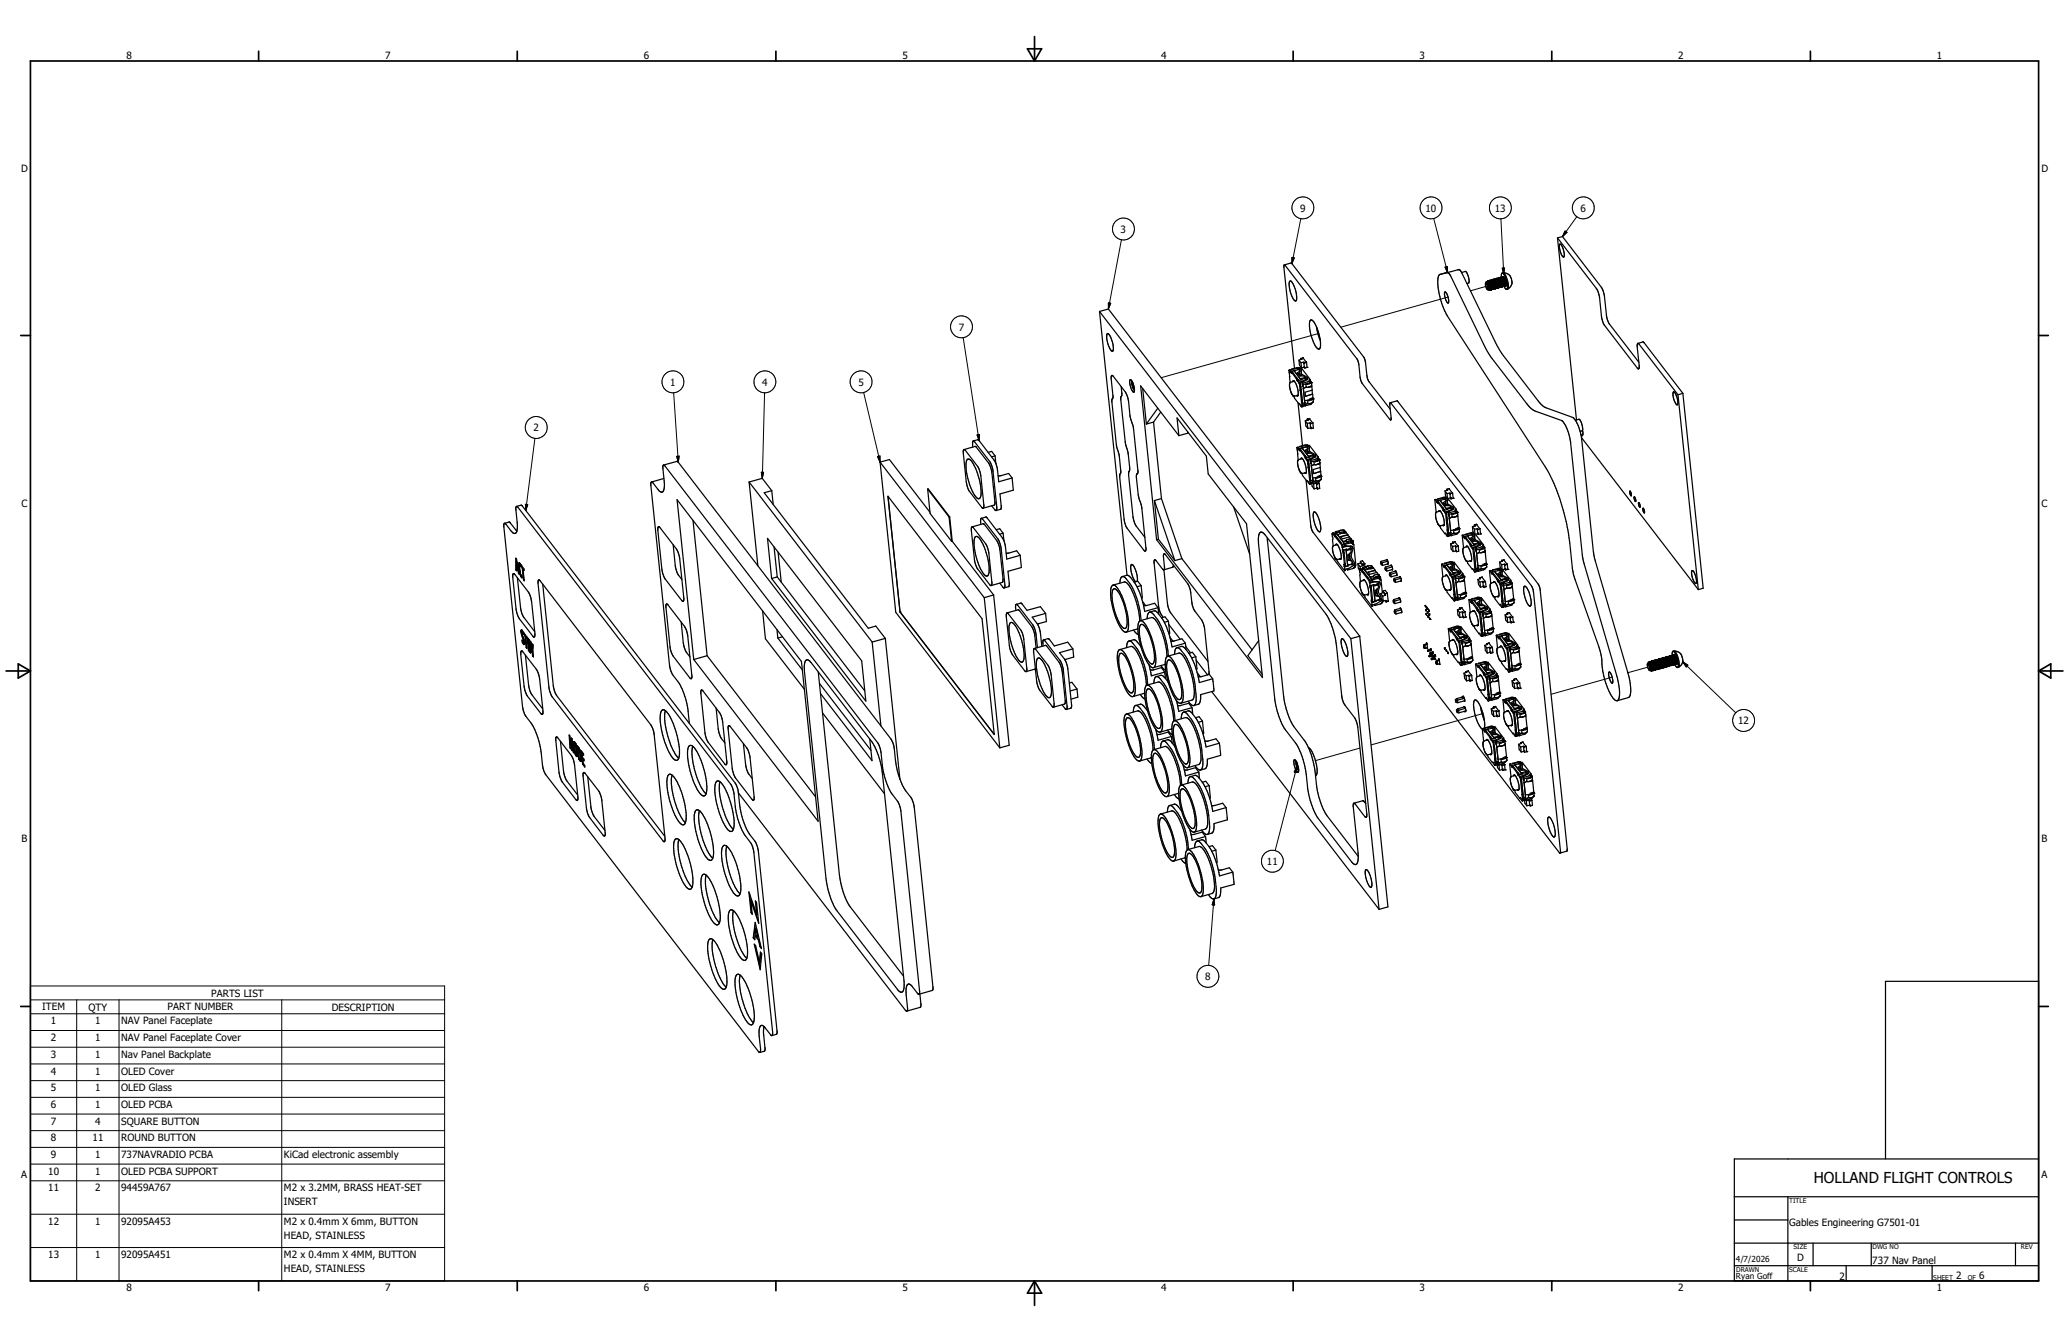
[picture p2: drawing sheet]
<svg xmlns="http://www.w3.org/2000/svg" width="432mm" height="279mm" viewBox="0 0 432 279" stroke-linecap="round" stroke-linejoin="round" font-family="sans-serif">
<defs><g id="words">
<text font-size="3.1" x="378.3" y="246.7">HOLLAND FLIGHT CONTROLS</text>
<g font-size="2.1">
<text x="26.4" y="12.2">8</text>
<text x="80.3" y="12.2">7</text>
<text x="134.3" y="12.2">6</text>
<text x="188.3" y="12.2">5</text>
<text x="242.2" y="12.2">4</text>
<text x="296.1" y="12.2">3</text>
<text x="350.1" y="12.2">2</text>
<text x="404" y="12.2">1</text>
<text x="4.4" y="35.8">D</text>
<text x="425.8" y="35.8">D</text>
<text x="271.2" y="44.2">9</text>
<text x="297.3" y="44.2">10</text>
<text x="311.8" y="44.2">13</text>
<text x="329.7" y="44.2">6</text>
<text x="233.8" y="48.6">3</text>
<text x="200" y="68.9">7</text>
<text x="139.8" y="80.4">1</text>
<text x="159" y="80.4">4</text>
<text x="179.1" y="80.4">5</text>
<text x="111.3" y="89.9">2</text>
<text x="4.5" y="105.7">C</text>
<text x="425.9" y="105.7">C</text>
<text x="362.6" y="151">12</text>
<text x="4.5" y="175.6">B</text>
<text x="425.9" y="175.6">B</text>
<text x="264.3" y="180.3">11</text>
<text x="44.1" y="207.8">PARTS LIST</text>
<text x="251.4" y="204.3">8</text>
<text x="8.8" y="210.7">ITEM</text>
<text x="10.6" y="213.6">1</text>
<text x="18.5" y="210.7">QTY</text>
<text x="19.9" y="213.6">1</text>
<text x="25.3" y="213.6">NAV Panel Faceplate</text>
<text x="35" y="210.7">PART NUMBER</text>
<text x="69.2" y="210.7">DESCRIPTION</text>
<text x="10.6" y="217.1">2</text>
<text x="10.6" y="220.6">3</text>
<text x="19.9" y="217.1">1</text>
<text x="19.9" y="220.6">1</text>
<text x="25.3" y="217.1">NAV Panel Faceplate Cover</text>
<text x="25.3" y="220.6">Nav Panel Backplate</text>
<text x="10.6" y="224.1">4</text>
<text x="10.6" y="227.5">5</text>
<text x="19.9" y="224.1">1</text>
<text x="19.9" y="227.5">1</text>
<text x="25.3" y="224.1">OLED Cover</text>
<text x="25.3" y="227.5">OLED Glass</text>
<text x="10.6" y="231">6</text>
<text x="19.9" y="231">1</text>
<text x="25.3" y="231">OLED PCBA</text>
<text x="10.6" y="234.5">7</text>
<text x="10.6" y="238">8</text>
<text x="19.3" y="238">11</text>
<text x="19.9" y="234.5">4</text>
<text x="25.3" y="234.5">SQUARE BUTTON</text>
<text x="25.3" y="238">ROUND BUTTON</text>
<text x="4.4" y="245.6">A</text>
<text x="10.1" y="244.9">10</text>
<text x="10.6" y="241.5">9</text>
<text x="19.9" y="241.5">1</text>
<text x="19.9" y="244.9">1</text>
<text x="25.3" y="241.5">737NAVRADIO PCBA</text>
<text x="25.3" y="244.9">OLED PCBA SUPPORT</text>
<text x="59.2" y="241.5">KiCad electronic assembly</text>
<text x="425.9" y="245.6">A</text>
<text x="10.1" y="248.4">11</text>
<text x="19.9" y="248.4">2</text>
<text x="25.3" y="248.4">94459A767</text>
<text x="59.2" y="248.4">M2 x 3.2MM, BRASS HEAT-SET</text>
<text x="59.2" y="251.3">INSERT</text>
<text x="10.1" y="255.4">12</text>
<text x="19.9" y="255.4">1</text>
<text x="25.3" y="255.4">92095A453</text>
<text x="59.2" y="255.4">M2 x 0.4mm X 6mm, BUTTON</text>
<text x="373.2" y="255.7">Gables Engineering G7501-01</text>
<text x="10.1" y="262.3">13</text>
<text x="19.9" y="262.3">1</text>
<text x="25.3" y="262.3">92095A451</text>
<text x="59.2" y="258.3">HEAD, STAINLESS</text>
<text x="59.2" y="262.3">M2 x 0.4mm X 4MM, BUTTON</text>
<text x="374.9" y="262.9">D</text>
<text x="390.6" y="263.6">737 Nav Panel</text>
<text x="26.4" y="269.1">8</text>
<text x="59.2" y="265.3">HEAD, STAINLESS</text>
<text x="80.3" y="269.1">7</text>
<text x="134.3" y="269.1">6</text>
<text x="188.3" y="269.1">5</text>
<text x="242.2" y="269.1">4</text>
<text x="296.1" y="269.1">3</text>
<text x="350.1" y="269.1">2</text>
<text x="383.7" y="266.8">2</text>
<text x="404" y="269.1">1</text>
<text x="408.1" y="266.8">2</text>
<text x="412.9" y="266.8">6</text>
</g>
<g font-size="1.7">
<text x="362.1" y="263.2">4/7/2026</text>
<text x="362.1" y="266.7">Ryan Goff</text>
</g>
<g font-size="1.4">
<text x="373.2" y="250.8">TITLE</text>
<text x="374.2" y="260.5">SIZE</text>
<text x="390.6" y="260.5">DWG NO</text>
<text x="421.6" y="260.4">REV</text>
<text x="362.2" y="265.1">DRAWN</text>
<text x="373.2" y="265.2">SCALE</text>
<text x="403.3" y="266.8">SHEET</text>
<text x="410.5" y="266.8">OF</text>
</g>
</g></defs>
<g fill="none" stroke="#000" stroke-width=".21">
<path d="M233.9 50l-2.7 14.4M269.5 53.7l.5 .1-.5 1.2zM271.3 45.6l-1.8 9.4M299.1 45.6l2.9 11.3M301.4 55.7l.5-.1 .1 1.3zM310.1 59.7l-3.4 .9M313.1 45.6l.6 11.6M313.4 55.9h.4l-.1 1.3zM326.5 48.2l.4 .3-1 .8zM328.9 45.2l-3 4.1M200.9 70.4l3.3 21.5M231.2 63.2h.5l-.5 1.2z"/>
<path d="M275.1 69.5l-32.9 9.3M302.1 61.9l-22.4 6.3M111.6 91.4l-1.9 15.1M140.5 81.9l1 14.5M141.2 95.2l.5-.1-.2 1.3zM158.8 98.5h.5l-.3 1.2zM159.5 81.9l-.5 17.8M180.2 81.8l3.4 14.6M183 95.2l.6-.1v1.3zM203.8 90.7l.5-.1-.1 1.3zM109.6 105.2h.5l-.4 1.3zM343.9 139.1l-4.3 1.2"/>
<path d="M351 138l11.1 10.6M351 138l1.1 .7-.3 .4zM270.5 159.8l-4.5 17.6M270.5 159.8v1.3l-.5-.1zM283.7 156l-9.3 2.6M309.3 148.8l-23.3 6.5M336.3 141.2l-12.8 3.6M253.2 187.4l-1.1 13.9M253.2 187.4l.2 1.3h-.5zM6.3 205.6h86.4v61.5h-86.4zM6.3 208.5h86.4M6.3 211.4h86.4"/>
<path d="M6.3 214.9h86.4M6.3 218.4h86.4M16 208.5v58.6M24.8 208.5v58.6M58.8 208.5v58.6M6.3 221.8h86.4M6.3 225.3h86.4M6.3 228.8h86.4M6.3 232.3h86.4M6.3 235.7h86.4M6.3 239.2h86.4M6.3 242.7h86.4"/>
<path d="M6.3 246.2h86.4M6.3 253.2h86.4M6.3 260.1h86.4"/>
<circle cx="234.3" cy="47.8" r="2.29"/>
<circle cx="271.8" cy="43.3" r="2.28"/>
<circle cx="298.5" cy="43.3" r="2.29"/>
<circle cx="313" cy="43.3" r="2.29"/>
<circle cx="330.3" cy="43.3" r="2.29"/>
<circle cx="140.4" cy="79.6" r="2.29"/>
<circle cx="159.6" cy="79.6" r="2.29"/>
<circle cx="179.6" cy="79.6" r="2.29"/>
<circle cx="200.6" cy="68.2" r="2.29"/>
<circle cx="111.9" cy="89.1" r="2.29"/>
<circle cx="363.7" cy="150.2" r="2.29"/>
<circle cx="265.4" cy="179.6" r="2.29"/>
<circle cx="252" cy="203.6" r="2.29"/>
</g>
<g fill="none" stroke="#000" stroke-width=".25">
<path d="M267.9 55.2l1.5-.3 15.1 19.6 .3 .8 .3 3 .3 1.1 4.6 5.9M267.9 55.2l15.2 19.6 .3 1 .3 2.9 .3 1.1 5.9 7.7 .2 .1-.2-3.1 .1-.5M267.9 55.2l-.1 .5 2.2 21.1M269.1 58.6a1.23 1.23 0 0 1 .9 1.1l.4 1.5 .1 1.2a.32 .32 0 0 1-.3 .4 .32 .32 0 0 1-.3-.4 5.3 5.3 0 0 1-.8-3.8zM300.4 57.2a1.15 1.15 0 0 0-.5 1.3 15.8 15.8 0 0 0 2.1 7.5l20.6 31.7 2 4.1a47 47 0 0 1 2.9 11.4l.5 5.5 .3 1.3 5.2 14.9 .6 2.4 .1 1.9 .5 2.2 .7 2.1 1 1.9a1.15 1.15 0 0 0 .9 .7M300.4 57.2l1.6-.3 .4 .4 7.9 16 .8 1.3 7.8 10.1 1.3 1 5.6 2a8.1 8.1 0 0 1 1.8 4.6l2.6 24.2 7.4 25.7a5.8 5.8 0 0 1 0 3.7l-.3 .2M304.1 56.2h.1M304.1 56.2l-3.7 1M304.1 56.2a.7 .7 0 0 1 .8 .7l7.9 16.1 8.1 10.6 1.3 1.3 5.9 2.1a7.6 7.6 0 0 1 1.8 4.7l2.7 24.7 6.9 23.7a8.4 8.4 0 0 1 .4 5.1l-.2 .2-2.3 .7M304.9 56.8l.7-.2a2.58 2.58 0 0 1 .7 2.4l-.3 .1M309.9 59l.3-.3 .4 .6M310.1 59v.1"/>
<path d="M310.1 59h.1M310.1 59.1l.4 1.1-.1 .2-.2-.1M310.1 59.1l.3 .6M310.1 59l.7 1.1M310.2 59.4l.2 .3M310.3 58.8l.5 .8 .1 .6M310.3 58.9l.5 .6 .1 .7M310.4 59.7v.2M310.4 59.7h.1M310.4 59.7l.1 .5M310.4 58.6h.1M310.4 58.6l-.2 .2"/>
<path d="M310.4 60l.1 .1M310.5 58.6h.1M310.5 58.6l.5 .6 .2 .7v.4M310.5 58.6l.1 .1M310.6 59.3l.2 1.2M310.6 59.3l.2 .8M310.6 58.7l.5 1.1M310.7 58.7v.1M310.7 58.8l.3 .3 .3 1M310.7 58.8l.4 1M310.7 58.5h.1M310.9 58.5h.1"/>
<path d="M310.9 58.5l.1 .1M310.9 58.5h-.1l-.2 .2M311 58.6l.4 .7 .2 1M311 58.6l.5 .7 .1 .9M311.1 58.7l.3 .8 .1 .8M311.1 58.4l-.1 .2M311.1 59.8l.1 .5M311.1 59.8l.1 .6M311.1 58.4h.1M311.2 58.4l.2 .1M311.2 58.4l.1 .1M311.2 58.4h.1"/>
<path d="M311.3 58.5l.4 .8 .2 .9-.3-.2-.2-1-.4-.4M311.4 58.5l.1 .1M311.4 58.5l.1 .2M311.4 58.3v.2M311.5 58.6l.3 .5 .2 .8M311.5 58.6a1.55 1.55 0 0 1 .4 1.5M311.5 58.3h-.1M311.5 58.3h.1l.4 .4 .4 .9M311.5 58.6l.4 1.3M311.6 58.3l.4 .5 .2 .9M311.7 58.4l.1 .1M311.8 58.5h.1"/>
<path d="M311.8 58.5l.5 1.2M311.9 58.5l.5 1M311.9 58.2l.5 .5M311.9 59.9v.2M312 59.9l.2 .2M312 59.9h.1M312 58.2h-.2l-.1 .1M312 58.2h.1M312.1 58.2v.1M312.1 58.3a2.04 2.04 0 0 1 .6 1.6l-.3-1.2M312.1 58.2l.3-.2 .2 .3M312.1 58.2h.1"/>
<path d="M312.1 58.3l.1 .1M312.2 58.3l.1 .1M312.2 58.4l.2 .3M312.2 59.7l.1 .1M312.3 58h.1M312.3 59.7v.4M312.3 58l.2 .2M312.3 59.9l-.1 .2M312.3 58.4l.4 .8 .1 .5M312.3 59.5l.1 .3M312.4 58.7l.2 1.3M312.4 59.8l.1 .2"/>
<path d="M312.4 59.8h.1M312.4 59.8l-.1 .2M312.5 58.2l.4 .6 .2 .7-.1 .3M312.5 58.2l.5 .6 .1 .8M312.5 58.2l.5 1M312.6 58.3l.3 .9M312.6 60h.1M312.7 57.9l.5 .8M312.7 57.9h.1M312.7 60h.1M312.7 57.9h-.1M312.7 59.7h.1"/>
<path d="M312.7 59.7l.2 .2M312.8 59.7h-.1M312.8 58l-.2-.1-.1 .2M312.9 58l.1 .2M312.9 57.9v.1M312.9 57.9h.1M312.9 58.1v.1M312.9 59.2l.1 .7M312.9 58.2l.3 .5M312.9 58.1l.2 .1M313 59.2l.1 .4-.2 .3M313 57.8l.1 .1"/>
<path d="M313 58.2l.3 .5M313.1 58.2l.2 .5M313.1 57.8l-.2 .1M313.1 57.8h.1M313.1 59.6l.1 .2M313.1 57.8l.1 .1M313.1 59.6h.1M313.1 57.9l.3 .3M313.2 57.9h.1M313.2 58.7l.1 .4M313.2 57.9l.1 .1M313.2 57.9l.4 .5 .2 .6"/>
<path d="M313.3 59.8h.1M313.3 57.8l-.1 .1v-.8a.25 .25 0 0 1 .3-.1 .25 .25 0 0 1 .2 .2 4.1 4.1 0 0 1 .6 3.1M313.3 58.7l.2 .5-.1 .5M313.3 59.1l.1 .7M313.3 58h.1M313.3 58l.1 .2M313.3 58.7l.2 .8M313.3 58l.5 1M313.4 58.2l.2 .7 .1 .8M313.4 57a1.79 1.79 0 0 1 1.9 1.1 1.79 1.79 0 0 1-.8 2.2M313.4 59.8h-.1M313.4 59.8h.1"/>
<path d="M313.4 58.2l.3 .8 .1 .7v-.3M313.4 57.7l.1 .1M313.4 57.7h-.1M313.4 57.7l.2 .1M313.5 59.5l.2 .2M313.5 59.5h.1M313.5 57.8l.2-.1 .2 .4 .3 1.4M313.5 57.8h.1M313.6 57.8l.1 .2M313.6 56.9a3.7 3.7 0 0 1 .9 3.4h-.2M313.6 57.8l.2 .4M313.7 58l.4 .9 .1 .7"/>
<path d="M313.7 59.7h.1M313.7 58l.1 .2M313.7 59.6v.1M313.7 59.7l.3 .4 .3 .2M313.8 58.2l.1 .2M313.8 59.5h.2M313.8 59.4h.1M313.8 59l.2 .5M313.8 59v.4M313.9 58.4l.1 .1M314 59.5h.1M314 59.6h.1"/>
<path d="M314 58.5l.1 .3M314 59.4h.1M314.1 58.8l.1 .6M314.1 59.6h.1M314.1 58.8l.1 .3M314.1 59.1l.1 .1M314.2 59.5l-.1 .1M324.9 49.6l1-.3 8.2 10.7 .5 1.5 .5 4.3 .4 1.5 6.4 8.2M324.9 49.6l8.2 10.8 .5 1.4 .5 4.5 .4 1.2 7 9.2a.22 .22 0 0 0 .3 .2 .22 .22 0 0 0 .1-.3l-.4-4.3 .1-.7 .3 .1 8.1 10.6M324.9 49.6l4 38M325.4 50.9a2.81 2.81 0 0 1 .9 2.4v.2a.29 .29 0 0 1-.4 0 .29 .29 0 0 1-.1-.3l-.4-1.2zM229.4 64.9l1.8-.5 52.4 68.3"/>
<path d="M229.4 64.9l52.4 68.3M229.4 64.9l5.7 55.1M230.9 69.6a.68 .68 0 0 1 .8 .7l.4 1.3a1.49 1.49 0 0 1-.1 1.6 4.3 4.3 0 0 1-1.1-3.4zM231.9 78.3l.3 .1 2.6 3.4 .6 1.8 .4 3.3 .7 2.6 .9 8.7-.1 .5-.2 .3-.1 .6 .5 3.9 .7 2.5 .8 8.7a.21 .21 0 0 1-.1 .2 .21 .21 0 0 1-.3-.2l-3.5-4.6-.5-1.3-1-9.3 .2-1.3-.3-3-.6-2.6-1-8.9 .3-1.1-.4-3.6zM236.1 79.5l.1 1 .4 .8M236.1 79.5l-.3-.3a2.9 2.9 0 0 0 .7 2.6l.1-.7-.4-1.5M236.1 79.5l.1 .1M236.2 79.9h.1M236.2 79.6l.1 .9M236.2 79.7v.1M236.3 79.7l.2 1.3M268.9 77.3h.1"/>
<path d="M268.9 77.3l.1 1.2M268.9 77.2v.1M269 77.2v.1l-.1-.1M269 78.5l.1 1.3M269 78.5h.1M269 77.2l.2 .3M269.1 77.1l-.2 .1M269.1 79.8l-.1 .7 .4 1.4M269.2 77.5v.1M269.2 77.6l.2 .3 .1-.2M269.4 77.6l.1 .1M269.4 77.6h-.2"/>
<path d="M269.4 77.4l-.2 .1M269.4 77.4l.2 .3M269.5 76.9l1.1-.3 .9 .1 1.8 2.4M269.5 76.9v.1M269.5 77.7l.9 1.2M269.6 79.6l.1-.1a.68 .68 0 0 1 .7 .8l.3 1 .1 1.1M269.7 77.7l.9 1.2M269.7 77.7h-.2M269.9 79.4l-.1 .1M269.9 77.3l1.4 1.9M269.9 77.3l-.5 .1v.2M270 77.3h.1"/>
<path d="M270 77.3l1.2 1.7M270 77.3l.9-.3 .3 .4M270 79.5l-.9 .3M270.1 77.2v.1M270.1 77.2l-.2 .1M270.4 78.9l.1 .4M270.5 79.3l.2 .3v-.2M270.6 78.9l.1 .4M270.6 78.9h-.2M270.6 78.9l.3 .4M270.7 77.1h.4M270.7 79.4l.2 .3"/>
<path d="M270.7 79.3l.1 .1M270.7 79.3h-.2M270.9 79.7v.2M270.9 79.9l.2 .1M271 75.1l.4 .5M271 75.1l.1 1.1 .4 .5M271.1 77.1h.1M271.1 77.1v.1M271.1 77.5v.6l.2 .3M271.1 77.7l-.3 .3M271.1 79.8l.1 .2M271.1 79.8l-.2 .1"/>
<path d="M271.1 78l.5 .4M271.2 77.4l-.6 .4 .5 .6h.9l.2 .3M271.2 77.4v.1M271.2 79h.1M271.2 80v.1M271.2 80h-.1M271.4 75.6l.1 1.1M271.4 74.7h.1M271.4 74.8h.1M271.4 74.8v.1M271.4 74.9h.1M271.4 77.1l-.3-.3a3.6 3.6 0 0 0-2.1 .4"/>
<path d="M271.4 77.1l.1 .9M271.4 77.1v.1M271.4 74.8l.1 .1-.5 .2M271.4 77.2v.1M271.4 77.3l.1 .7M271.5 79.1l.1 .1-.9 .2M271.5 78l1.3 .8M271.5 79.1v.1M271.8 79.9l-.2-.2 .1 .7M271.8 79.9v.3M271.8 79.6l-.7 .2M271.8 79.4v.2"/>
<path d="M271.8 79.4l-.9 .3M271.8 74.6h.1M271.8 74.6l-.4 .1M271.8 74.6l.1 .1M271.9 74.7l.6 .8M271.9 74.7h.1M272 75.6h.1M272 75.5l-.6 .1M272 75.5l.1 .2M272 75.5l.1 .1M272 75.6l.1 .8M272.1 76.5l.1 .2"/>
<path d="M272.1 75.6v.2l-.1-.2M272.1 76.4v.1M272.1 75.6h.1M272.1 76.5v.1M272.1 76.6l-.6 .1M272.1 76.6h.1M272.2 76.7h.1M272.2 78.7v.3M272.2 78.7l-1 .3M272.2 78.7l.1 .2M272.2 79l-.7 .1M272.2 78.9h.1"/>
<path d="M272.3 78.9l-.1 .1M272.5 75.5h.1M272.5 75.5l-.4 .2M272.5 75.5l.1 1.1M272.6 76.6l-.4 .1M272.6 76.6h.1M272.8 78.8l-.1 .3-.9 .5M272.8 78.8l-1 .6M273.2 79.3v.5M273.2 79.5l.1 .2M273.2 79.8l-.7 .3M273.3 79.8h-.1"/>
<path d="M273.3 79.1v.2M273.3 79.1l-.4 .5-1.1 .3M273.3 66.8l.1-.1a.76 .76 0 0 1 .8 .7 8.3 8.3 0 0 1 1.1 5.3 .68 .68 0 0 1-1-.6 8.1 8.1 0 0 1-1-5.3zM273.3 79.3l.3 .4M273.3 79.3l-.1 .1M273.5 79.8h.1M273.5 79.8l-.4 .2-.6 .1M273.6 79.7v.7l-.2 .2M273.6 79.7l-.1 .1M274.6 68.1l.8 2.9M301.4 60.9a.76 .76 0 0 1 .6 .8l.2 .9-.1 .6a2.62 2.62 0 0 1-.7-2.3zM310.2 60.3l-.1-.2a.99 .99 0 0 1-.1-1.1l.3 .7v.6"/>
<path d="M310.2 60.3l.1 .1M310.3 60.3v.1M310.5 60.3l.3 .2M310.5 60.1v.2M310.5 60.3h.1M310.8 60.1v.4M310.8 60.5h.1M310.9 60.2l.1 .2M310.9 60.2l-.1 .2M311.1 60.4h.1M311.2 60.3l-.1 .1M311.3 60.1l.2 .2"/>
<path d="M311.3 60.1h.1M311.5 60.3h.1M311.9 60.1v.1M312.3 60.1h-.1M312.5 60h.1M341.7 71.6l1-.3 .3 .2 8 10.5M138.4 97l2.8-.8 .2 .1 44.4 57.8 .6 1.3 .4 3.3a15.3 15.3 0 0 0 2.1 6.2l1.3 1.7 .5 1.7 3.9 37.6-.2 .6-2.7 .8M138.5 99.8l-2.6 .7M183.6 96.4l1.9-.6 8.5 11M183.6 96.4l21.7 28.2M183.6 96.4l3.3 31.3 21.7 28.2M201 93.7l.4 .2 2.6 3.4 .3 .6 .3 1.4 .6 6.1a.35 .35 0 0 1 .1 .3 .35 .35 0 0 1-.4 .2l-2.7-3.5-.4-1-.9-6.9z"/>
<path d="M201.1 93.7l2.5-.6 2.7 3.5 .4 .8 .2 1.2 .6 6.4-.1 .3-2.3 .7M201.8 95.8l.1-.1a1.43 1.43 0 0 1 1.3 1.3 11.6 11.6 0 0 1 1.3 6.6 .48 .48 0 0 1-.4 .4 .48 .48 0 0 1-.5-.4 11.6 11.6 0 0 1-1.9-7.6zM203 92l.3 .1 3.1 4.1 .5 .9 .2 1.2 .8 7.4-.1 .8M203 92l-.1 .3v.9M203 92l1.1-.3 3.3 4.3 .6 1.7 .3 2.8 2.8-.8M206.1 94.3l.8-.2 .7 1M207.6 95.1l.1 1.5M207.6 95.1l-.8 .2M208.2 99.2l2.2-.5 .7 1M211.1 99.7l.3 2.5-2.8 .8 .3 2.8-.2 .4-.9 .3M233.9 80.6l.1 1.7-.2 .5v.6l.9 8.9 .6 2.4 .4 2.8-.2 .8M235.5 98.3l-.1 .7 1 9.1 .5 1.5 1.9 2.5"/>
<path d="M235.5 98.3h.1M236.2 80l.1 .3M236.2 80.3l.1 .2M236.3 80.5l.2 .5M236.3 80.5l.3 .6M236.5 81l.1 .3M236.5 81.1l.1 .2M236.6 81.3h.1M237.2 98.8h.1M238.4 81l.7 7.4M240.6 88l-1.5 .4M240.6 88l1.7 16"/>
<path d="M241.5 85.1l-2.4 3.3M242.1 85.9l-1.5 2.1M245.9 90.8l-8-10.3 3.4 32M245.9 90.8l-.4-3.7 6.1 8 .4 3.7 8 10.4 3.4 32.1-22.1-28.8M247.7 90l.1 .3-1.9 .5M269.3 81.9l.1 .1M269.4 81.9l.1 .3M269.5 82.2l.3 .3M269.5 82.2l.2 .4M269.7 82.5v.1M269.8 82.5l.1 .1M269.8 82.5l-.1 .1"/>
<path d="M269.9 82.6l.1 .4 1 1.2M270.5 82.5h.2M270.6 93.4l.1 1.2M270.6 93.3l.1 .2v-.2M270.6 93.3v.1M270.6 93.4h.1M270.6 82.4l.1 .1M270.7 94.6l.1 1.3M270.7 94.6h.1M270.7 93.3l.2 .3M270.8 93.3h-.2M270.8 84l.9 8.9"/>
<path d="M270.8 82.4l-.1 .1M270.8 82.4l-.8 .2M270.8 95.9a2.67 2.67 0 0 0 .2 2.1M270.9 93.6v.2M270.9 95.8l-.1 .1M270.9 93.8l.2 .2 .1-.1M271 84.2v-.1l.4 .7M271 98l.1 .1M271 98l.2 .3M271.1 80v.2M271.1 80.2h.1M271.1 93.7l.1 .2"/>
<path d="M271.1 93.7l-.2 .1M271.1 93.6h-.2M271.1 93.6v.1M271.1 84.2h-.1M271.1 80.2v.4M271.1 93.6l.2 .2M271.1 93.5v.1M271.1 80.6l.1 .8M271.2 93.1l1.1-.3 .9 .1 1.8 2.4M271.2 93.1h.1M271.2 93.9l.9 1.2M271.2 98.3l.2 .4"/>
<path d="M271.2 98.3l.3 .4M271.2 81.4h.1M271.2 81.4l.4 3.4M271.2 80.1h.1M271.2 80.1l-.1 .1M271.3 80.1v.4l-.2 .1M271.3 80.5l.1 .8M271.3 80.1l-.2 .1M271.3 80.6l.4 3.4M271.3 95.7a.24 .24 0 0 1 .3-.2 .24 .24 0 0 1 .2 .3l.7 1.8-.1 1M271.3 93.8l1 1.2M271.3 93.8l-.1 .1"/>
<path d="M271.4 81.3v.1M271.4 81.3l-.2 .1M271.4 81.4l.4 3.4h-.2M271.4 98.6v.1M271.4 81.4h-.2M271.4 84.8v-.2l.2 .2M271.5 98.7h.1M271.5 98.7h-.1M271.5 98.7l.2 .5 .9 1.1M271.6 95.5l-.1 .2M271.6 84.8h-.2M271.6 93.4h.1"/>
<path d="M271.6 93.4l-.5 .1M271.6 93.4l1.4 1.9M271.6 93.4l1.3 1.7M271.6 93.4v.1M271.6 93.4l1-.3 .2 .4M271.7 95.6l-.8 .2M271.7 80.4h.1M271.7 80.4l.1 .1M271.8 93.4h-.2M271.8 80.2v.3M271.8 80.5l.4 3.5M271.9 81h.1"/>
<path d="M272.1 84v.4M272.1 95.1l.1 .4M272.1 84.4l.1 .2M272.1 84.5h-.3M272.1 84.4l-.3 .1M272.1 83.5h.1M272.1 98.6h.3M272.2 84h.1M272.2 84v.4M272.2 84l-.5 .1M272.2 84.4v.2M272.2 84.4h.1"/>
<path d="M272.2 84.6l-.4 .1M272.2 95.5l.2 .2v-.2M272.3 95l.1 .4M272.3 95l-.2 .1M272.3 95.1l.3 .4M272.3 87.7l.4 .6M272.3 87.7l.1 1.1 .4 .5M272.3 98.5l.1 .1M272.4 93.2l.2-.1 .2 .3M272.4 95.5l.2 .3M272.4 80.1l.1 .6 .9-.1M272.4 95.4l.1 .1"/>
<path d="M272.4 95.4l-.2 .1M272.4 80.1h.1M272.5 98.5l-.9 .2M272.5 80.1l-.7 .1M272.5 80.7l-.6 .3M272.6 96l.1 .2M272.6 95.8v.2M272.7 87.4h.1M272.7 88.3l.1 1M272.7 87.4v.2M272.7 96.3h.1M272.7 96.2v.1"/>
<path d="M272.7 83.5l.1 .6M272.7 87.4l.1 .1-.5 .2M272.7 87.4l.1 .2M272.8 87.6h.1M272.8 93.8l-.4 .3M272.8 96.3v.4M272.8 93.7v.4M272.8 94.1l.2 .4M272.8 96.7l.1 .8M272.8 96.7h.1M272.8 94.1l.5 .4M272.8 84.1h.1"/>
<path d="M272.8 95.9l.1 .2M272.8 95.9l-.2 .1M272.8 83.5h-.7M272.8 84.1l-.6 .3M272.8 93.5l-.5 .4 .4 .6h.9l.3 .3M272.8 93.5l.1 .1M272.9 97.5v.1M272.9 95.1h.1M272.9 96.1v.1M272.9 97.6l.4 3.4M272.9 96.1l-.2 .1M272.9 96.2l.1 .1"/>
<path d="M272.9 96.2l-.2 .1M273 96.3v.3l-.2 .1M273 96.6l.1 .8M273 96.3h-.2M273 96.7l.4 3.5M273 96.7v.1M273.1 97.4v.1M273.1 97.4l-.2 .1M273.1 97.5l.4 3.4-.2 .1M273.1 97.5l-.2 .1M273.1 93.2l.1 .9M273.1 93.2l-.6-.3-1.8 .4"/>
<path d="M273.2 95.2v.1l-.8 .2M273.2 95.2v.1M273.2 87.3l.6 .9M273.2 87.3l-.5 .1M273.2 94.1l1.2 .8M273.2 87.3h.1M273.2 87.3v.1M273.3 88.3l.1 .1v-.1M273.3 88.1l-.6 .2M273.3 88.1v.2M273.3 88.1l.1 .2M273.3 88.3l.1 .8"/>
<path d="M273.3 88.3h.1M273.4 89.1h.1M273.4 89.1l.1 .3 .4-.1M273.4 88.3h.1M273.4 89.1v.1M273.4 96l-.1-.2 .2 .8M273.4 96l.1 .3M273.4 80.6h.1M273.4 89.2l-.6 .1M273.4 89.2l.1 .1M273.5 96.3v.3M273.5 80.6h.1"/>
<path d="M273.5 96.3h.1M273.5 80.6l-.6 .2 .2-.1M273.5 96.6l.3 3.5M273.5 95.6v.1M273.5 95.6l-.9 .2M273.5 95.7l-.7 .2M273.5 97.1l.7-.2zM273.6 80.5v.1M273.6 83.1v.1M273.6 83.2l-.8 .3M273.6 83.2h.1M273.6 80.6l.1 .7-1.5 .5 .1 .8"/>
<path d="M273.6 80.6h-.1M273.7 84l-.3 .3-1.2 .3M273.7 83.1l-.1 .1M273.7 81.3l.1 .9M273.7 84l-.9 .1M273.8 82.2h.1M273.8 82.2l-1.5 .4M273.8 99.7h.1M273.8 82.2l.1 .7-.7 .3M273.8 88.1l.1 .1M273.8 88.2l-.4 .1M273.8 88.2h.1"/>
<path d="M273.9 83.2h.1M273.9 83.2l-.9 .3h-.2M273.9 88.2l.1 1.1M273.9 83v.2M273.9 94.8v.3M273.9 94.8l-1 .3M273.9 94.8l.1 .1M273.9 95.1l-.7 .1M273.9 95h.1M273.9 83.8l-.2 .2M273.9 83.1v.7M273.9 89.3h.1"/>
<path d="M274 95l-.1 .1M274 94.9h.1M274.1 94.9l-.1 .1M274.1 96.2l.1 .7 .9-.2M274.1 96.2h.1M274.1 96.2l-.6 .1M274.4 99.6l.1 .6M274.4 94.9l-.9 .7M274.4 94.9v.3l-.9 .5M274.8 95.4l-.2 .3-1.2 .3M274.8 95.4l.1 .5M274.9 96l-.8 .2"/>
<path d="M274.9 95.7l.1 .2M275 95.9l-.1 .1M275 95.3v.2M275 95.3l-.2 .1M275 95.5l.2 .3M275 95.5h-.1M275.1 96.7h.1M275.1 96.7l-.5 .2 .2-.1M275.1 96.7v.1M275.2 95.9l-.4 .3h-.7M275.2 95.9h.1M275.2 95.8l.1 .7"/>
<path d="M275.2 96.6l.1 .1M275.2 99.2l.1 .1M275.2 95.8v.1M275.3 96.6l-.2 .1M275.3 96.5h.1M275.3 96.5v.1M275.3 99.3h.1M275.3 99.3l-1.5 .4M275.3 96.7l.1 .8M275.3 96.7l-.2 .1M275.3 99.2v.1M275.4 97.5l.1 .8"/>
<path d="M275.4 97.5l-1.5 .4 .1 .8M275.5 98.3h.1M275.5 98.3l-1.5 .4M275.5 98.3l.1 .8M275.5 99.3h.1M275.5 99.3l-.8 .4-.3-.1M275.5 99.1l.1 .2M275.6 99.1l-.8 .2M275.6 99.2v.7M275.6 99.9l-.2 .2M275.6 99.9h.1M290 84l29.5 38.1 .3 .7 5.7 55"/>
<path d="M291.5 83.6l-1.5 .4M291.5 83.6h.1M291.5 83.6l29.4 38.2 .2 .5 .2 .6 5.6 54.1v.4l-1.5 .5M328.6 87.6l.8-.2a2.72 2.72 0 0 1 .7 2.4M329.9 91.2l24.4 31.7M330.1 89.8l-.5 .1M330.1 89.7v.2a.64 .64 0 0 1-.1 .9l-.2-.1M349 81.8a.8 .8 0 0 1 .7 .9l.3 1.5a.22 .22 0 0 1-.2 .2 .22 .22 0 0 1-.2-.2l-.6-1.4zM350 82.3l4.3 40.6M351 82l4.3 40.7-1 .2M351 82l-1 .3M105.2 109.2l-.1 .5 3.9 37.8 .6 1.6 1.2 1.6a15 15 0 0 1 2.1 6.3l.4 3.3 .5 1.1 44.7 58"/>
<path d="M105.2 109.1v.1M105.3 109.1l1-.2 1.5 1.8M107 119.7l.4 .1 2.8 3.6 .4 .7 .3 1.4 .7 7a.23 .23 0 0 1-.1 .3 .23 .23 0 0 1-.4-.1l-2.7-3.7-.6-1.1-.8-7.5zM107.6 118.8v-2.4l.1 .2 .6 3.1-.1-.2M107.7 116.5v2.3M107.7 118.8h-.1M107.7 118.8l.1 .1M107.7 105.6l.3 .1 44.6 58.2 .5 1.3 .3 3.5 .8 2.8 1.2 2.6 1.3 1.8 .5 1.5 4 37.7-.2 .8M107.7 105.6l-.1 .6 .3 3.3a2.22 2.22 0 0 1-.3 1.6 .72 .72 0 0 1-1-.4l-1.1-1.4-.3-.2M107.7 117.2v1.1l.3 .3M107.7 117.2l.3 1.4M107.7 105.6l1-.3 .2 .1 44.4 57.8 .5 .9 .2 1.2"/>
<path d="M107.8 118.6l.2 .3M107.8 118.6l.3 .3M107.8 118.6v.4l-.2-.2M108 118.9l.2 .6M108.1 118.9h-.1M108.1 118.9l.1 .6M108.2 119.5h.1M108.2 119.5l.1 .1M108.3 117.4l-.1 .7 .2 1.6 .5 .8-.2-.6M108.3 117.4h.1M108.3 117.4l.3 .2 .1 .5-.2-.3M108.3 117.5l.2 1.7"/>
<path d="M108.3 117.4v.1M108.4 117.9l.1 1.6M108.4 117.9v.1M108.4 117.8v.1M108.5 119.3v.2M108.5 119.5l.1 .4M108.5 117.8h-.1M108.5 119.5l.1 .3M108.6 117.8h-.2M108.6 117.8h.1M108.6 117.8v.1M108.6 119.9l.1 .1"/>
<path d="M108.6 117.9h.1M108.7 120l.2 .4M108.7 118.2v-.4l.6 .8v.3l-.2-.3M108.7 118.2l.2 .2M108.7 120h.1M108.8 118v.1M108.8 118.1l-.1 .1M108.8 118.1l.2 .3M108.9 118.4l.3 2.5M109 118.4h-.1M109 118.4l.3 2.5M109.1 118.6l.2 .2"/>
<path d="M109.1 118.6l.2 2.5-.1-.2M135.9 100.5l.3 .2 1.3 1.7a.59 .59 0 0 0 .8 .1 .59 .59 0 0 0 .2-.7l.1-1-.3-3.5a.24 .24 0 0 1 .1-.3 .24 .24 0 0 1 .3 .2l44.4 57.8 .6 1.4 .3 3a14.2 14.2 0 0 0 2.2 6.3l1.2 1.6 .5 1.4 3.9 38-.1 .6M135.9 100.5l-.2 .6 4 37.6 .5 1.8 1.2 1.6a14.5 14.5 0 0 1 2.1 6.3l.3 2.4M137.3 109.9l.4 .1 3.4 4.4 .4 .8 .3 1.3 .8 8.1a.48 .48 0 0 1-.2 .8l-3.7-4.8-.4-1-1.1-9zM140.4 113.6l.5 4.7 .5 1.4 .9 1.2M141.2 104.2l26 33.7 3.5 33.3-26-33.7zM144.6 108.5l2.9 28.2M156.3 100.5l2.7-.8 2 2.6M156.3 100.5l1.8 17.5M156.3 100.5l25.6 33.4M160.1 112.3l19.6 25.5 .9 8.4-19.6-25.6zM161 102.3l-1.6 .4 21.7 28.3 1.6-.5 2 2.6"/>
<path d="M161 102.3l.3 2.9M161.5 114l.6 6.3M162.3 115.1l.7 6.3M185.2 103.5l19.7 25.5 2.5 24.1-19.7-25.5zM193.5 102l.5 5.1 4.5 5.8M193.5 102h.1l4.5 5.8M193.5 102l4.5 5.8M198 107.8l.5 5.1M198.1 107.8h-.1M198.1 107.8l.5 5.1M198.6 112.9l8.7 11.2M198.6 112.9h-.1"/>
<path d="M202.8 109.9l-.2 .8 .8 6.6 .5 1.2 2.6 3.4 .3 .2M202.8 109.9l.3 .1 2.5 3.4 .5 1 .8 7.1-.1 .6M202.8 109.9l2.5-.6 2.7 3.5 .3 .8 .3 1.1 .6 6.5-.1 .2-2.3 .7M203.4 112a.68 .68 0 0 1 1.1 .4 11.7 11.7 0 0 1 1.7 7.4 .48 .48 0 0 1-.5 .4 .48 .48 0 0 1-.4-.4 12 12 0 0 1-2-7.5zM204.7 108.1l-.1 .3v1M204.7 108.1l.2 .1 3.3 4.2 .4 1 1 8.4v.6l-.2 .2M204.7 108.1l1.1-.2 3.3 4.3 .6 1.6 .3 2.8 2.8-.8M206.9 105.5l.9 1M207.8 110.4l.7-.2 .7 1M209.2 111.2l.2 1.6M209.2 111.2l-.7 .2M209.9 115.3l2.2-.5 .7 1"/>
<path d="M212.8 115.8l.3 2.5-2.8 .8 .2 2.9-.1 .3-.9 .3M240.8 104.4l4.3 12.5M240.8 104.4l.8 8M241.6 112.4l3.5 4.5M241.6 112.4l-.3 .1M242.3 104l4.2 12.5M242.3 104l-1.5 .4M242.7 118.8l-1.5-1.9-.3-.2-.2 .6 1 9.6 .4 .9 .5 .9M242.8 118.8l.7 7 .4 1.5 8.1 10.6M242.8 118.8l.1-.6-.2-2.4 .2-.3 4.8 6.2 .4 .7 .8 4.4 1.9 2.6 .4 1.4 1 9.8M242.8 118.8h-.1M244.8 117.8l-.2 .5-1.8 .5"/>
<path d="M246.5 116.5l-1.4 .4M246.5 116.5l14.7 19M257.3 105.7l3.4 9.8M264.3 112.1l3.4 32.9a16.3 16.3 0 0 0 2.3 6.7l2.2 2.8 .8 1.6 .6 1.4 .6 2.5 .4 3.5a16.3 16.3 0 0 0 2.3 6.7l6.4 8.4M272.4 100.1l1 9.5 .4 1.3 51.6 67M272.6 100.3l.1-.1 .5 .7M272.8 100.3h-.2M273.2 100.9l-.1-.1 .2 .2M273.2 100.9h.1M273.5 100.8l.4-.1 .1 .2M273.6 100.8l.1 .6 .4 .5M273.8 100.5l.1 .3"/>
<path d="M273.8 100.5l-.4 .2 .4-.1M273.8 100.1v.4M273.8 100.1h.1M273.8 100.1l.1 .4M273.8 100.1l-.4 .1M273.9 100.5h.1M273.9 100.5v.3M274 106.8a.58 .58 0 0 1 .8 .6 4.9 4.9 0 0 1 .5 3.5h-.1a4.9 4.9 0 0 1-1.3-3.4zM274 100.9l.1 1M274.5 100.2l-.6 .3M274.6 100.8v.1M274.6 100.8l-.6 .1"/>
<path d="M274.6 100.8l.1 .1M274.6 100.9l.1 .8M274.6 100.9l.1 .1M274.6 100.9h.1M274.7 100.9v.1l-.1-.1M274.7 101.7h.1M274.7 101.7l.1 .2M274.7 101.8l-.6 .1M274.7 101.8l.1 .1M274.7 101.7v.1M274.8 101.9v.1M274.8 102h.1"/>
<path d="M274.9 100.5l.3 .3 .1 1M275.2 100.8h.1M275.2 100.8l-.5 .1M275.3 101.8h.1M275.3 101.8l-.4 .2M275.3 100.1l-.2 .4-1.2 .3M275.4 100.1l-.6 .2-.3-.1M277.9 111.4l.2 2.4M277.9 111.2l.1 .2h-.1M277.9 111.2h.1M277.9 111.3v.1M278 111.2l.2-.1 .1 .2"/>
<path d="M278 111.2l.1 .2M278.1 111.1h.1M278.1 111.1l-.2 .1M278.1 111.5l.4 .3M278.1 111.4v.1M278.3 111.3v.1M278.3 111.4l.3 .4M278.3 111.4l-.2 .1M278.3 111.3l-.2 .1M278.4 111.4h.1M278.4 111.4l1.4 1.9M278.4 116.2l.5 .5 .9-.2"/>
<path d="M278.4 116.2l.3 .4M278.5 111.8h.2l1.4 1.9M278.5 111.8l1.4 1.9M278.6 110.9l.1 .1M278.6 110.9v.4h-.3M278.6 111.2h-.4M278.6 111.3h.1M278.7 116.6l1.8 2.4M278.7 111.1l.1 .2M278.7 111v.1M278.7 116.6h.1M278.7 111.3h.1"/>
<path d="M278.8 111.3h.1M278.8 111.3l-.4 .1M278.9 111.3l1.4 1.9M278.9 113.5l-.1 .1M278.9 113.5h.1M278.9 113.5l-.3 .2M278.9 113.5a4.4 4.4 0 0 1 .8 3.1M279 113.6l-.8 .2a2.22 2.22 0 0 0 .2 2.3v.1M279 111.5l1.1 1.4M279 111.5h.1M279.3 111l.3 .3 .3-.3 .4-.1 .4 .1M279.3 110.9l-.6 .1"/>
<path d="M279.3 111l-.6 .1M279.4 116.6h.3M279.6 110.6l-1 .3M279.6 110.6l-.3 .4M279.6 116.5l.1 .1M279.7 111.9l.3 .5 1.5-.5 .3 .5M279.8 110.6h-.2M279.9 113.7l.1 .4M280 114.1v.1M280 114.2l.1 .5M280.1 115l.1 .4M280.1 111.2l.7-.1 .3 .4"/>
<path d="M280.1 114.7l-.1-.1 .1 .4M280.1 112.9l.7-.1-.7 .1M280.1 112.9h.1M280.1 113.7l.1 .3M280.1 113.7h-.2M280.2 114l-.2 .1M280.2 114.7v.3M280.2 115.4l.2 2.2M280.2 115l.2 .4h-.2M280.2 115h-.1M280.3 114.7l.3 2.8M280.3 114.7v.1"/>
<path d="M280.3 113.2l.2 .2M280.3 113.2l.3 .7M280.3 117.7l.1 .4M280.3 113.4h.1M280.4 111.1h.1M280.4 118.1l.1 .1M280.4 110.6l-.3-.1-.5 .1M280.4 117.6l-.1 .1M280.4 110.6h.1M280.5 110.6l.3 .4M280.5 113.4l.1 .1M280.5 113.4h.1"/>
<path d="M280.5 118.2v.5M280.5 111.1l-1.5 .4M280.5 118.7h-.1l.1 .3M280.5 117.7l.1 .4M280.5 117.7h-.2M280.6 113.5v.4M280.6 118.1h-.2M280.6 118.1h.1M280.6 117.5l-.1 .2M280.6 117.5l-.2 .1M280.6 117.5l.1 .6M280.6 118.7l.1 .2-.2 .1"/>
<path d="M280.7 111h.1M280.7 114.5l.1 .1M280.7 111l.1 .1M280.8 114.6l.3 3.3h.1M280.8 114.8h.1M280.8 114.8l.3 3.1M280.8 113.8l1 .1 .3 .2M280.8 113.8l.1 .1M280.8 113.8l-.6 .2M280.9 114.5l.1 .1M280.9 113.9l1 .1 .3 .3-.4 1.7 .7 1.4-.1 .4a2.94 2.94 0 0 1-1.9 .9M280.9 113.9l-.9 .3"/>
<path d="M280.9 114.6h-.1M281 118.6l.1 .2M281 114.6l-.1-.1-.8 .2M281.1 118.6v.2M281.1 117.9h.1M281.1 118h.1M281.1 111.5v.1M281.1 111.6l.4 .3M281.1 111.5l-1.4 .4M281.1 111.6l-1.4 .3M281.2 117.9l.1 .1M281.2 117.8v.1"/>
<path d="M281.2 116.7l.6 .1M281.3 118l-.8 .2M281.3 117.8v.2M281.4 114.5l.3-.1 .1 .1M281.5 116.2l.3 .6M281.5 116.2l.4 .7M281.5 115.4v.8M281.7 115.3l-.2 .9M281.7 112.4l-.8 .1-.1 .3 .2 .3 .3-.3h.8M281.7 112.4l.1 .1M281.8 112.9l-1.3 .5M281.8 112.9h.1"/>
<path d="M281.8 114.5l.1 .6-.8 .6 .2 1.1 .7 .2M281.8 114.5l-1 .3M281.8 112.9l.3 .5M281.8 114.3v.2M281.8 114.3h.1M281.8 114.3l-.8 .3M281.8 112.4v.1M281.8 112.9v.1M281.8 112.4h-.1M281.8 112.9l.2 .1M281.8 112.5h.1M281.9 114.3v.1"/>
<path d="M281.9 112.5h.1M281.9 114.4l-.1 .3M281.9 112.5l.3 .4M282 113h.1M282 116.9v.1M282 113l.1 .3M282 117l.1 .6-1 .3M282.1 117.6h-.2M282.1 117.5v-.2l.1 .3-.6 .1M282.1 113.4l-.4-.2-1.1 .3M282.1 113.4l.1 .2 .2-.1M282.1 112.8h.1"/>
<path d="M282.2 113.4l.2 .1M282.2 112.8v.1M282.2 112.9l.1 .5M282.4 113.5l.4 4.3-.5 .7-1.2 .3M282.8 117.9l-.1 .3-.4 .3M283.3 117.6l.1 1 .2 .2M283.3 117.6l.4 .6M283.6 118.8l.2 2.5M283.6 118.6h.1M283.6 118.6v.3v-.1M283.6 118.7v.1M283.7 118.6l.1-.1 .2 .3"/>
<path d="M283.7 118.6l.1 .2M283.7 118.2v.4M283.8 117.1l.1 .3M283.8 117.1h.1M283.8 118.5v.1M283.8 118.5l-.2 .1M283.8 117.2v.1M283.8 118.8v.1M283.8 117.3l-.5 .3M283.8 117.3l.1 .1M283.8 118.9l.4 .3M283.9 117.4l.3 .5"/>
<path d="M284 118.8h.1M284 118.8l.3 .4M284 118.8l-.2 .1M284 118.8h-.2M284.2 119.2h.2l1.4 1.9M284.2 119.2l1.4 1.9M284.2 117.9h.1M284.2 117.9v-.3l.1 .3M284.2 116.9l-.4 .2M284.2 116.9h.1M284.2 117.7v.2M284.2 117.6h.1"/>
<path d="M284.2 117l.5 .5M284.2 118.3l.2 .1M284.2 118.3l.1 .4M284.3 117.9l-.6 .3M284.3 118.6l-.4 .1M284.3 118.7l-.3 .1M284.3 118.7h.1M284.4 118.5l.1 .2M284.4 118.4v.1M284.5 118.7l-.4 .1 1.4 1.9M284.6 118.7h.1M284.6 118.7l1.4 1.9"/>
<path d="M284.7 117.5l-.5 .1M284.7 117.5v.7M284.7 118.9l1.1 1.4M284.7 118.9h.1M285 118.3l-.6 .1M285 118.4l-.6 .1M285 118.4l.3 .3 .2-.3 .5-.1 .5 .2M285.4 119.3l.3 .5 1.5-.4 .3 .4M285.4 118l-1.2 .3M286 118.5l-1.3 .4M286 118.5h.2M286 118.5l.1 .1"/>
<path d="M286.1 118.5h.1M286.1 118l-.9 .1-.2 .3M286.2 118.1h.1M286.2 118.1l.3 .3M286.3 118.5h.1M286.3 118.5l-.5 .2M286.5 118.5l.3 .4M286.5 118.5h-.2M286.8 118.9l.1 .1M286.8 118.9l-1.4 .4M286.9 119l.3 .4M286.9 119l-1.5 .3"/>
<path d="M287.5 119.8v.1M287.5 119.8h-.1M287.5 119.9l-.3-.1-.6 .1-.1 .3M287.5 119.9h.1M287.6 119.9h.1M287.6 119.9l.3 .4M288 117.3l.2 .4M288 117.3l.1 .1M288.1 117.1l.2 .2M288.1 117.1l-.1 .2M288.1 117.4l.1 .3M288.2 117.7l.2 .2"/>
<path d="M288.3 117.3l.1 .6M288.3 117.3l-.2 .1M288.9 118.5l.2 .4M288.9 118.5l.1 .1M289 118.2l.2 .3M289 118.2l-.1 .3M289 118.6l.1 .3M289.1 118.9l.2 .2M289.2 118.5l.1 .6M289.2 118.5l-.2 .1M289.2 116.7h.1M289.2 116.7l.2 .1 .2 .7"/>
<path d="M289.3 116.7l-1.2 .4M289.5 117.6h.1M289.5 117l-1.2 .3M289.6 117.6h-.1M289.6 117.5l-1.2 .4M289.6 117.5v.1M289.8 119.7l.2 .4M289.8 119.7l.2 .1M289.9 119.4l.2 .3M289.9 119.4l-.1 .3M290 119.8v.3M290.1 119.7l.1 .6"/>
<path d="M290.1 119.7l-.1 .1M290.1 117.9h.1M290.2 117.9h-.1M290.2 117.9h.1M290.2 117.9l-1.2 .3M290.2 117.9l.3 .8M290.4 118.8h.1M290.4 118.2l-1.2 .3M290.5 118.7l-1.2 .4M290.5 118.7l-.1 .1M291.1 119l-.1 .1M291.1 119l.1 .1"/>
<path d="M291.2 119.1l-1.3 .3M291.2 119.1l.1 .3M291.3 120h.1M291.3 119.4l-1.2 .3M291.3 119.4l.1 .5M291.4 120h.1M291.4 119.9l-1.2 .4M291.4 119.9v.1M299.3 104.2h.2M299.3 104.2l.2 .2v-.2M299.3 104.2l.3 2.6M299.5 104.2l.8-.2 1.4-.1 .2 .2v.9"/>
<path d="M299.5 104.2l.2 .3M299.7 104.5v.2M299.7 104.7l.2 .2v-.1M299.9 104.5h-.2M299.9 104.6l.1 .2M299.9 104.6l-.2 .1M299.9 104.4l.2 .3M299.9 104.4v.2M299.9 104.8l1 1.2M300 104v.1M300 109.3l.3 .3M300.1 104.7l1 1.2"/>
<path d="M300.1 104.7l-.2 .1M300.2 109.6h.1M300.3 109.6h-.1M300.3 109.6l1.1 1.7M300.3 106.5l-.2 .1M300.3 106.5v.1M300.3 106.5h.1M300.3 104.3l-.4 .1M300.4 104.3l1.3 1.8M300.4 104.3h.1M300.4 106.5a4 4 0 0 1 .8 3.1l-.3-.1M300.4 104.3l1.3 1.7"/>
<path d="M300.4 104.3v.1M300.4 106.6l-.7 .2-.2 .3 .1 1.4 .6 1.1M300.5 104.3h.1M300.5 104.3h-.1M300.7 117.6h.2M300.7 117.6l.1 .2v-.1M300.7 117.6l.3 2.7M300.8 117.7l.3 .3M300.9 106l.1 .4M301 106.4l.2 .2v-.1M301.1 105.9l.1 .5M301.1 105.9l-.2 .1"/>
<path d="M301.1 106l.2 .4M301.1 118v.1M301.1 118.1l.2 .3v-.2M301.1 109.5l.1 .1M301.2 106.5l.2 .3M301.2 106.4h.1M301.2 106.4h-.2M301.3 109.4l-1 .2M301.3 117.9h.1M301.3 118.1l.1 .1M301.3 118.1h-.2M301.3 117.9l-.2 .1"/>
<path d="M301.3 117.9l.2 .3M301.3 117.9v.2M301.3 118.2l1 1.2M301.4 117.4l1.2-.3 .7 .1 1.9 2.4M301.4 117.4v.1M301.4 104.1l.1 .2M301.4 104.1h-.2M301.4 104.1l.2 .3M301.4 104.1l-1 .2M301.4 106.8v.1M301.4 111.3l.1-.1 .4 .6M301.4 106.9l.2 .2"/>
<path d="M301.4 102.4l.4 .5M301.4 102.4l.1 1 .5 .6M301.5 118.2l.9 1.2M301.5 118.2h-.2M301.6 104.8l-.4 .2M301.6 107.1l.3 3.4M301.6 104.6v.4M301.6 105l.5 .4M301.6 111.2l-.2 .1M301.6 105l.2 .4M301.6 106.9l.1 .2M301.6 106.9h-.2"/>
<path d="M301.6 104.4v.1M301.6 104.4l-.5 .4 .4 .6h.9l.3 .3M301.7 106v.1M301.7 119.9v.1M301.7 107.1l.4 3.4h-.2M301.7 117.8l-.4 .1M301.7 107.1h-.1M301.7 106.1h.1M301.8 117.8h.1M301.8 106.1v.2M301.8 119.9a4.2 4.2 0 0 1 .8 3.1M301.8 119.9l-.3 .2"/>
<path d="M301.8 117.8l1.3 1.8M301.8 117.8l1-.3 .2 .4M301.8 117.8l1.3 1.7M301.8 107.8l.4 3.4M301.8 120l-.8 .2-.2 .4 .3 1.4 .5 1.1M301.8 103.8l-.6-.1-1.2 .3M301.8 102.9l.2 1.1M301.8 102l.1 .1M301.8 102l.1 .2M301.9 102h.1M301.9 102.1h.1M301.9 102.1v.1"/>
<path d="M301.9 104.1v.2M301.9 104.3h.1M301.9 105h.1M301.9 110.5l.1 .8M301.9 102.1l.1 .1-.6 .2M301.9 106.1v.1M301.9 117.7l-.1 .1M301.9 106.1l.1 .1-.8 .3M301.9 105l1.3 .8v.2l-1 .5M302 111.3v.1M302 111.4v.3M302 111.8h-.1"/>
<path d="M302 111.8l-.1-.1v.1M302 111.7v.1M302 104l1.8 2.2M302.1 110.5v.8M302.1 106.9l-.1-.2 .2 .3M302.1 106.9l.1 .5M302.1 106.9h.1M302.1 111.2h.1M302.1 111.3h.1M302.1 111.3h-.1M302.2 111.3v.4M302.2 111.3l-.2 .1"/>
<path d="M302.2 111.7v.1M302.2 111.8h-.2M302.2 107.4h.1M302.2 107v.2M302.2 111.7h-.2M302.2 107.4l.4 3.6M302.2 107.2v.3M302.2 106.5l.1 .2M302.2 106.5l-.8 .3M302.3 119.4l.1 .4M302.3 106.7l-.7 .2M302.3 108.1h.1"/>
<path d="M302.3 108.1l.3 2.5M302.3 101.9l.7 .9M302.3 101.9l-.4 .1M302.3 101.9v.1M302.4 119.8l.2 .3v-.2M302.4 119.4l.2 .4M302.4 119.4h-.1M302.4 102.9l.2 .8M302.5 119.4l.2 .4M302.5 102.8l-.7 .1M302.5 102.8l-.1 .1M302.5 102.8v.1"/>
<path d="M302.5 102.9v.1M302.5 111.5l.2 .2M302.5 111.1l.1 .3M302.5 102.9l.1 .1-.2-.1M302.6 103.7h.1M302.6 117.6l.2-.1 .1 .2M302.6 119.9l.2 .3M302.6 111.5l-.4 .1M302.6 111.4v.1M302.6 111.4h.1M302.6 103.7v.3M302.6 110.6h.1"/>
<path d="M302.6 103.8h.1M302.6 103.8l-.6 .2M302.6 103.8v.1M302.6 119.8l.1 .1M302.6 119.8h-.2M302.6 113.4l.1 1.1 .4 .5M302.6 113.4l.4 .6M302.6 111l.1 .4M302.6 111l-.5 .2M302.6 111h.1M302.6 104h.1M302.7 111.4h.1"/>
<path d="M302.7 105.7l.2 .1-.2 .2M302.7 111.4v.3M302.7 105.7v.3M302.7 105.7l-1 .3M302.7 104h.1M302.7 106l-.8 .1M302.7 111.6l-.5 .2M302.7 105.9l.1 .1M302.9 107.8l-.6 .2M303 118.2l-.4 .3M303 118v.5l.5 .4M303 107.8l-.7 .3"/>
<path d="M303 118.5l.2 .4M303 102.8l-.5 .1M303 113.1l.1 .1-.1-.1M303 113.1l.2 .1-.6 .2M303 114l.1 1M303 102.8h.1M303 102.8l.1 1.1M303 117.9l-.6 .4 .5 .6h.9l.3 .3M303 117.9v.1M303 113.1h.1M303.1 113.1v.1M303.1 113.2h.1"/>
<path d="M303.1 103.9h.1M303.1 119.5h.1M303.1 103.9l-.4 .1M303.1 119.6h.1M303.2 119.6v.1M303.2 105.8l-.1 .4-.8 .5M303.3 117.6v.9M303.3 117.6l-.1-.2-.5-.1-1.9 .4M303.3 111.2l-.6 .2M303.3 111.1l-.6 .3M303.3 119.6l.1 .1-.8 .2M303.3 118.5l1.3 .8-.9 .6"/>
<path d="M303.3 119.6v.1M303.4 112.9l-.4 .1M303.5 113l.6 .8M303.5 112.9h-.1M303.5 112.9v.1M303.5 113h.1M303.6 106.4l-.2 .2-1.2 .4M303.6 114l.1 .1v-.1M303.6 106.3l.1 .6M303.6 113.8v.1M303.6 113.8l-.6 .2M303.6 113.8l.1 .1"/>
<path d="M303.6 106.6l.2 .2M303.6 113.9l.1 .1M303.6 113.9v.1M303.7 119.9v.2M303.7 119.9l-.9 .3M303.7 114.8v.1M303.7 114h.1M303.7 106.8h.1M303.7 106.8l-1.5 .4M303.7 114.9l-.6 .1M303.7 114.9l.1 .1M303.8 106.2h-.2v.2"/>
<path d="M303.8 106.2v.2M303.8 106.4l.2 .4M303.8 106.4h-.2M303.9 107.6v.1M303.9 107.6l-.9 .2M303.9 107.7h.1M303.9 107.7l-.5 .1h.1M304 106.9l-.8 .3-.3-.1 .1 .7M304 106.8h.1M304 107.5l.1 .1M304 110.1v.2M304 106.7v.7"/>
<path d="M304 107.4l-.1 .2M304 110.2l-1.4 .4M304.1 119.5l-.8 .1M304.1 119.2v.3M304.1 119.2l-1 .3M304.1 119.2l.1 .2M304.1 110.2h.1M304.1 111.1l-.3 .3-1.1 .3M304.1 119.4h.1M304.1 107.6l.3 2.4M304.1 107.6l-.2 .1M304.1 110.2h-.1"/>
<path d="M304.1 110.1v.1M304.1 113.8h.1M304.1 113.9h.1M304.1 113.9l-.4 .1M304.2 113.8l.1 1.1-.4 .1-.2-.2-.1-.8M304.2 110.1l-.6 .1M304.2 110.1h.1M304.2 119.4l-.1 .1M304.3 110.2h.1M304.3 110.2l-.7 .4-.4-.1 .1 .7M304.3 110l.1 .2M304.4 110l-.2 .1"/>
<path d="M304.4 110.1v.7M304.4 110.8a1.04 1.04 0 0 1-1.1 .4M304.6 119.3l-.1 .4-.8 .4M305 119.7l-.2 .4-1.2 .3M305 119.8l.1 .5M305 111.6h.2M305 111.6l.2 .2-.1-.2M305 111.6l.3 2.6M305.1 111.6l.3 .3M305.2 119.6v.2M305.2 119.6l-.2 .1M305.2 119.8l.2 .5"/>
<path d="M305.2 119.8l-.2 .1M305.3 114.3a3.3 3.3 0 0 0 .4 2.4M305.4 111.9v.2M305.4 112.1l.1 .2 .1-.1M305.6 111.9h.1M305.6 111.9v.2M305.6 112.1l.1 .1M305.6 112.1h-.2M305.6 111.9h-.2M305.6 111.9l.2 .3M305.6 111.4v.1M305.6 111.4l.1 .1"/>
<path d="M305.6 112.2l1 1.2M305.7 116.7l.2 .3M305.7 116.7l.3 .3M305.8 112.2l1 1.1M305.8 112.2h-.2M305.9 117h.1M306 117h.1M306 117h-.1M306 117l.2 .5 .9 1.2M306.1 111.7h.1M306.1 113.9l-.1 .1M306.1 113.9h.1"/>
<path d="M306.1 113.9l-.3 .2M306.1 111.7l-.5 .2M306.1 111.7l1.4 2M306.1 111.8l1-.3 .2 .3M306.1 111.8l1.3 1.6M306.1 111.8h.1M306.1 113.9l.6 1.2 .3 1-.1 .8M306.1 114l-.8 .3M306.2 111.7h.1M306.2 111.7h-.1M306.6 113.4l.1 .4M306.6 116.9l.3 .1"/>
<path d="M306.7 113.8l.2 .2-.1-.1M306.8 113.3l.1 .5M306.8 113.3l-.2 .1M306.8 113.4l.2 .4M306.8 116.9l.1 .1M306.8 113.9l.3 .3M306.9 111.5h.2l.1 .2M306.9 113.8h.1M306.9 113.8h-.2M306.9 116.9l-.9 .1M306.9 116.9v.1M307.1 114.2v.1"/>
<path d="M307.1 114.3l.1 .2M307.1 118.7l.1-.1 .4 .7M307.1 109.8l.5 .5M307.1 109.8l.1 1.1 .5 .5M307.2 114.5l.4 3.4M307.2 112.2l-.3 .2M307.2 112l.1 .5 .5 .3M307.3 112.4l.2 .4M307.3 118.7h-.2M307.3 114.3l.2 .2M307.3 114.3h-.2M307.3 111.8l-.5 .4 .4 .6h.9l.3 .4"/>
<path d="M307.3 111.8v.1M307.4 113.4v.1M307.5 114.5l.3 3.4h-.2M307.5 114.5h-.3M307.5 115.2l.4 3.4M307.6 109.5v.2M307.6 111.2l-.8-.1-1.2 .3M307.6 110.3l.1 1.1M307.6 109.5h.1M307.6 109.5v.1M307.6 117.9l.1 .9M307.6 117.9h.1"/>
<path d="M307.6 109.6h.1M307.6 111.5v.9M307.6 111.5l.1 .9M307.6 111.5l-.3-.2a3.8 3.8 0 0 0-2.2 .3M307.6 109.5l.1 .1-.6 .2M307.6 113.5l.1 .1-.9 .3M307.6 113.5l.1 .1M307.7 112.4l1.2 .9M307.7 118.8v.3M307.7 119.2l-.1-.1v.2M307.7 119.2l-.1 .1M307.7 119.1v.1"/>
<path d="M307.8 111.4l1.7 2.2M307.8 117.9l.1 .8M307.8 118.6h.1M307.9 118.7v.4M307.9 119.1v.1M307.9 118.7l-.2 .1M307.9 114.8h.1M307.9 114.9l.1 .1M307.9 114.4v.2M307.9 114.4l-.1-.2 .1 .6M307.9 119.2h-.2M307.9 119.1h-.2"/>
<path d="M307.9 114.6l.1 .4M308 113.9v.2M308 113.9l-.9 .3M308 115l.3 3.4M308 109.3h.1M308 109.3l-.4 .2M308 114.1l-.7 .2M308 115.5h.1M308 109.3l.1 .1M308 115.5l.3 2.5M308.1 109.4l.6 .8 .1 1.1M308.1 109.4h.1"/>
<path d="M308.2 110.3v.1M308.2 110.4l.1 .8M308.2 110.2l-.6 .1M308.2 110.2v.2M308.2 110.2l.1 .1M308.2 118.9h.1M308.2 110.3l.1 .2-.1-.1M308.2 118.5l.1 .4M308.2 118.9l.2 .2M308.2 118.9l-.3 .1M308.3 111.2h.1M308.3 111.2l.1 .2"/>
<path d="M308.3 118.9l-.4 .1M308.3 118h.1M308.3 111.2v.1M308.3 111.3l-.6 .1M308.3 111.3h.1M308.3 118.5h.1M308.3 118.5l.1 .3M308.3 118.5l-.4 .1M308.4 113.2v.2M308.4 113.2l-1 .2M308.4 118.8v.1M308.4 113.1l.2 .2-.2 .1"/>
<path d="M308.4 119l-.5 .2M308.4 118.9v.2M308.4 111.4h.1M308.4 113.3l.1 .1M308.4 113.4l-.8 .1M308.5 114.5l.1 .7M308.6 115.2l-.6 .2M308.6 115.2l-.6 .3M308.7 110.3h-.5M308.8 111.3h.1M308.8 111.3l-.4 .1M308.9 117.9l.1 .7"/>
<path d="M308.9 113.3l-.1 .2-.8 .4M308.9 113.3v.3l-.9 .5M309 118.6l-.6 .2M309 118.6l-.6 .3M309.3 113.7l.1 .6M309.4 114l.1 .2M309.4 114.3l-1.5 .3M309.4 114.2v.1M309.5 114.2h.1M309.5 113.8l.2 .4M309.5 113.6l-.5 .4-1.1 .4M309.5 113.6v.2"/>
<path d="M309.5 113.8l-.2 .1M309.6 115v.1M309.6 115l-.7 .3-.3-.1M309.6 115.1h.1M309.6 115.1l-.6 .1h.3M309.7 114.3h.1M309.7 114.3l-.8 .3-.3-.1M309.7 114.2v.1M309.7 117.5v.2M309.7 114.2v.7M309.7 114.9l.1 .2M309.7 114.9h.1"/>
<path d="M309.7 114.9l-.1 .1M309.8 117.6h.1M309.8 117.6l-1.5 .4M309.8 115.1l.2 2.3M309.8 115.1h-.2M309.8 118.5l-.3 .3-1.1 .3M309.8 117.5v.1M309.8 118.5l-.8 .1M310 117.6h.1M310 117.6l-.8 .4-.3-.1M310 117.4l.1 .2M310 117.4l-.7 .3"/>
<path d="M310.1 117.5v.7l-.3 .3M310.1 117.6h-.1M310.1 118.3h.1M310.7 119h.2M310.7 119l.2 .2v-.2M310.7 119l.3 2.7M310.9 119l.2 .4M311.1 119.4v.1M311.1 119.5l.2 .2v-.1M311.3 119.3l-.2 .1M311.3 119.5l.1 .1M311.3 119.5h-.2"/>
<path d="M311.3 119.3l.2 .3M311.3 119.3v.2M311.3 119.6h.2l1 1.2M311.3 119.6l1 1.2M311.4 118.8v.1M311.7 119.1l-.4 .2M311.8 119.2l1.4 1.9M311.8 119.1v.1M311.8 119.2l1.3 1.7M311.8 119.2h.1M311.9 119.1l-.1 .1M312.8 118.9l-1 .3"/>
<path d="M312.8 118.9l.2 .3M312.8 118.9l.1 .2M312.8 118.9l-.2 .1M312.8 117.2l.4 .5M312.8 117.2l.1 1.1 .5 .5M313 119.4v.4M313 119.8l.5 .5M313 119.6l-.4 .3M313 119.8l.2 .4M313 119.2l-.5 .5 .4 .5 .9 .1 .3 .3M313 119.2v.2M313.2 117.7l.2 1.1"/>
<path d="M313.2 116.9h.1M313.2 116.9l.1 .1M313.2 118.6l-.6-.1-1.2 .3M313.3 116.9h.1M313.3 116.9v.1v-.1M313.3 119l-.2-.3h-.4l-1.8 .3M313.3 119v.9M313.3 118.9v.2M313.3 119.1h.1M313.3 116.9l.1 .1-.6 .2M313.3 119.1v.8M313.3 119.9l1.3 .7v.2l-1 .5"/>
<path d="M313.4 118.8l1.8 2.2M313.7 116.7h.1M313.7 116.7l-.4 .2M313.7 116.7v.1M313.7 116.8l.7 .8 .1 1.1M313.7 116.8h.1M313.8 117.7v.1M313.8 117.8l.1 .8M313.9 117.6l-.7 .1M313.9 117.6v.2M313.9 117.6v.1M313.9 117.7v.1"/>
<path d="M313.9 117.7v.2l-.1-.1M313.9 118.6h.1M313.9 118.6l.1 .2M314 118.6v.1M314 118.7l-.6 .1M314 118.7h.1M314 117.8h.1M314 118.8h.1M314.1 118.8h.1M314.4 117.7l-.4 .1M314.5 118.7h.1M314.5 118.7l-.4 .1"/>
<path d="M340 102.4l.2 1M340 102.4h.1M340 102.4l.3 .5v.5M340.2 103.4h.1M340.3 103.4h.1M340.9 103.6v.6l.3 .4M340.9 103.6h.1M340.9 103.6l.3 .5v.4M341.2 104.5v.1M341.8 104.8l.3 .5v.4l-.2-.3zM342.7 106l.3 .5v.4l-.2-.2zM352.9 119a1.9 1.9 0 0 1 1 1.9l-.1 .7a.28 .28 0 0 1-.3 0 .28 .28 0 0 1-.1-.3l-.5-1.3z"/>
<path d="M107.9 120.5l.7 6.2 .2 1.1 .4 .9 2.3 3M108.7 131.4l.3 1.5M108.7 131.4h.1M108.8 135.7l.3 .2 2.8 3.6 .5 1.1 .9 7.6-.2 .8-.3-.2-2.8-3.6-.5-1.2-.9-7.5zM108.8 131.4l.1 .9M108.8 131.4h.1M108.8 131.4h-.1M108.9 131.4h.1M108.9 131.8h.1M108.9 131.4l.3 .8-.2-.4M108.9 131.8v.5M108.9 132.3l.2 .5"/>
<path d="M108.9 133.9l.4 .5M108.9 132.3l.2 .6M109 132.9h.1M109 131.8h.1M109 131.8h-.1M109 132.9l.2 1.1M109 133.7v.1M109 133.8l.4 .5M109 133.8l-.1 .1M109.1 131.8v.1M109.1 132.8l-.1 .1M109.1 132.8v.1"/>
<path d="M109.1 133.8l.1 .2M109.1 133.8l-.2-.3v.4M109.1 132.9h-.1M109.1 132.9l.3 .8v.6M109.1 132.9l.2 .7M109.3 120.9h-.1M109.3 120.9h.1M109.3 132.3l-.1-.4 .6 .8 .1 .4-.2-.3 .2 .1M109.3 132.3l.2 .3M109.3 133.9h.1M109.3 134.4h.1M109.3 133.9l-.1 .1"/>
<path d="M109.3 133.6v.3M109.3 132.1l.1 .1M109.4 132.2l.2 .3M109.4 132.2l-.1 .1M109.4 134.3v.1M109.5 132.6l.3 2.4M109.6 132.5l-.1 .1M109.6 132.5l.3 2.7-.1-.2M109.6 136.6l.7 6.2 .2 1.2 .4 .8 2.3 3M109.8 135h.1M110.1 133l.2 2.6M110.1 133.4l.2 1"/>
<path d="M110.1 133.4l.3 .3v.7M110.1 133.4l.2 .1M110.2 135.7l.4 .4M110.3 134.6l.2 .4v.7M110.3 134.6l.1 .9 .1 .2M110.3 134.6l.2 .1M110.3 134.4h.1M110.3 135.6l-.1 .1M110.3 135.6l.4 .4M110.4 134.4h.1M110.4 133.4l-.4-.5 .2 2.8M110.4 133.4v.3"/>
<path d="M110.4 133.5l.1 .2M110.4 133.7l.1 .2M110.5 133.7v.2M110.5 134.7h.1M110.5 134.7l.1 .2M110.5 133.9v.1M110.5 134.4h-.1M110.5 134.4h.1M110.5 133.9v.8M110.5 133.9v.5M110.6 134.9v.3M110.6 134.9l.1 .3"/>
<path d="M110.6 136.1h.1M110.6 135.2l.1 .4M110.6 135.7h-.1M110.7 135.2v.9M110.7 135.6l-.1 .1M110.7 136v.1M110.7 133.9l.4 1.7M110.7 136.1h.1M111 135.6l.1 1.2M111 135l-.2-1.1-.2-.2 .4 1.9M111 135.1v.2M111 134.9v.4"/>
<path d="M111 134.9v-.6l.2 .2 .1 2.5-.2-.2M111.1 135.6l.1 1.1M111.1 135.6h-.1M111.1 134.4l-.1 .9M111.1 134.9h-.1M111.2 136.7l.1 .1M111.2 136.7l-.1 .1M112.3 121h.3l23.5 30.7 .4 1.5 2.2 21.5-.2 .8-23.5-30.6-.5-1.5-2.3-21.7zM113.2 121.8l2.2 21.2 .4 1.5 22.9 29.9M139 126h.3l3.5 4.6 .4 .9 .3 1.2 .8 8.2-.1 .6-.3-.2-3.4-4.4-.5-.9-.2-1.2-.9-8.2zM142.1 129.7l.6 5.1 .4 1.1 .8 1.1M147.5 136.7l22.6 29.5"/>
<path d="M147.5 136.7l-2.8 .8M159.1 127.4l.6 5.8 8.1 10.5M162.1 131.3l.2 1.7M162.1 120.3l18.3 23.7M162.1 120.3l-1.1 .3M162.3 133l5.1 6.7M163.2 132.8l-.9 .2M168.1 137.7a.78 .78 0 0 1 1.1 .5l12.7 16.5 .9 1.6 .7 2.1 .6 2.8 4.5 43.2v1.4a.79 .79 0 0 1-.8 1.1l-.5-.5-12.7-16.5a15.4 15.4 0 0 1-2.3-6.7l-4.5-43.7a2.67 2.67 0 0 1 .3-1.8zM181.9 133.9l1.9 17.4M184.7 133.1l3 29.4M184.7 133.1l-2.8 .8M187.7 127.6h.1"/>
<path d="M205.3 124.6l3.3 31.3M207.3 124.1l-2 .5M207.3 124.1l3.2 31.3-1.9 .5M208.6 121.6l.8 1M210.1 127.8l2.3-.7 .3 .2 2.7 3.7 .5 1.5 .2 2.6M210.1 127.8h.1M210.1 127.8h-.1M210.1 127.8l2.8 3.6 .4 .8 .3 1.1 .6 6.1-.1 .6-.4-.1-2.4-3.3-.5-.9-.3-1.2-.6-5.9 .1-.8M210.7 129.9h.1a.77 .77 0 0 1 1 .5l.1 .2a13.5 13.5 0 0 1 1.7 5.6v.3a1.4 1.4 0 0 1-.5 1.6 5.7 5.7 0 0 1-2.1-3.7l-.5-2.9v-1zM212 126l.3 .2 3.3 4.4 .5 1.6 .3 2.8M212 126l-.2 .3 .1 1M212 126l1-.2 1.2 1.5 2.8-.8 1.1 1.4"/>
<path d="M215.7 135.2l.4 .2 2.5 3.3 .5 1.1 .8 6.9v.5l-.2 .3-2.8-3.6-.5-1-.8-7.1zM215.7 135.2l2.4-.6 .2 .1 2.7 3.4 .4 1 .8 7.3-.1 .4-2.4 .7M215.8 139.5l.2 .3M216 139.5l-2 .5M216.4 137.4v-.1a.78 .78 0 0 1 1.1 .6 12.3 12.3 0 0 1 1.7 7.2 .49 .49 0 0 1-.4 .4 .49 .49 0 0 1-.5-.4 11.3 11.3 0 0 1-2-7.6zM216.4 130.1l.6 1.6 .3 3.1M217.7 133.4l1.1-.2 1.1 1.5 2.8-.8 1.1 1.4M217.7 133.4l3.5 4.4 .4 .8 .2 1.2 .8 7.8a.23 .23 0 0 1-.1 .3 .23 .23 0 0 1-.3-.2l-.7-.8M217.7 133.4l-.2 .5 .1 .8M218.1 127.9l-2.8 .8 1.1 1.4M218.1 127.9l.2 1.7-1.9 .5M223.8 135.3l-2.8 .8 1.2 1.6 .6 1.8 .7 7.7-.1 .4-.9 .3"/>
<path d="M223.8 135.3l.2 1.7-1.9 .6M232.2 122a2.21 2.21 0 0 1 1.5 1.7 13.6 13.6 0 0 1 1.6 7.6l-.4 .5M232.2 122.9a.53 .53 0 0 1 .5-.1 .53 .53 0 0 1 .4 .4 11.7 11.7 0 0 1 1.9 7.5 .49 .49 0 0 1-.5 .4 .49 .49 0 0 1-.4-.4 12.3 12.3 0 0 1-2.1-7.5zM232.2 122l2.3-.6a2.11 2.11 0 0 1 1.5 1.6 17.1 17.1 0 0 1 1.7 6.5M232.2 122h-.1a2.72 2.72 0 0 0-.4 2.5 13 13 0 0 0 2.8 7.2l.4 .1M233.6 135.5a1.24 1.24 0 0 0-.5 1.3 14.2 14.2 0 0 0 2.6 8.2l.6 .2M233.6 135.5l2.3-.7a2.67 2.67 0 0 1 1.7 1.9l1 2.8 .5 3.4M233.6 136.4a.68 .68 0 0 1 1 .4 12.1 12.1 0 0 1 1.8 7.3l-.1 .3a.73 .73 0 0 1-1.1-.6 11.6 11.6 0 0 1-1.7-7.3zM233.6 135.5a2.29 2.29 0 0 1 1.5 1.6 14.3 14.3 0 0 1 1.6 7.7l-.4 .4M233.6 121.6a1.44 1.44 0 0 1 .5-1.4h.3l.5 .4 1 1.4 .6 1.1 1 2.7 .5 3.6M234.1 120.2l1-.3 .5 .2a13.4 13.4 0 0 1 3.2 7.4l2.8-.8M235 135v-.2a.79 .79 0 0 1 .8-1.1l.4 .3 .8 1.1a15.7 15.7 0 0 1 2.3 6.6l.1 1.1"/>
<path d="M235.5 133.7l1.1-.3 .5 .3 .9 1.1M236.4 131.4l.7 .7 .4 .2M236.6 121.4l.7-.2 .7 .9M237.2 121.2a4.7 4.7 0 0 0-1-3.5 .98 .98 0 0 0-.3 1.3l.5 1.5 .5 .8M237.4 131l.2 2 .4 1.9M237.4 131.1l-2.5 .7M237.9 129.4l2.3-.6a2.7 2.7 0 0 1 1.7 1.9 16.4 16.4 0 0 1 1.5 6.2M237.9 129.4a2.3 2.3 0 0 1 1.5 1.7 15 15 0 0 1 1.6 7.5l-.4 .6M237.9 129.4a1.52 1.52 0 0 0-.5 1.6M237.9 130.3a.89 .89 0 0 1 1.2 .7 12 12 0 0 1 1.6 7.1 .49 .49 0 0 1-.5 .4 .49 .49 0 0 1-.5-.4 11.5 11.5 0 0 1-1.9-7.6zM238 134.9a8.7 8.7 0 0 0 2.3 4.3h.3M238 122.1l.3 2.5-.2 .1"/>
<path d="M238 122.1l-.8 .3M238.3 125.4l.7 .9M238.5 126.2l.6 .1 1.8-.5 .7 .9M239.7 138.6l.5 2.3 2.8-.8M239.8 127.6a1.02 1.02 0 0 1 .9 .6 14.3 14.3 0 0 1 2.9 7.2l.1 1.4M239.8 127.6a1.37 1.37 0 0 0-.5 1.4M239.8 127.6l.9-.2 .5 .1 1.1 1.3M239.9 139.7h.8l1.6-.5 .7 .9M241.6 126.7l.1 1.4M242.2 138.8l.5 .6 .5 .3M242.3 128.8l1.1 2.1 .7 2.2 .4 1.8 2.8-.8M242.3 128.8l.7-.2 .7 .9"/>
<path d="M243.1 138.5l-2.5 .7M243.6 137.8a.53 .53 0 0 1 .5-.2 .53 .53 0 0 1 .4 .4 11.8 11.8 0 0 1 1.9 7.5 .42 .42 0 0 1-.3 .4 .42 .42 0 0 1-.4-.1 11.4 11.4 0 0 1-2.3-7.6zM243.6 136.8l2.3-.6a1.52 1.52 0 0 1 1.3 1.1 14.3 14.3 0 0 1 1.8 8.2l-.4 .5-2.3 .6M243.6 136.8a1.62 1.62 0 0 1 1.2 1.2l1.3 2.8a9.5 9.5 0 0 1 .5 5.6l-.3 .2M243.6 136.8a1.26 1.26 0 0 0-.5 1.4l.1 1.9 .5 2.2M243.7 129.5l.3 2.5-.2 .1M243.7 129.5l-.8 .3M243.8 130.2l2.4 3.1M244 132.9l.7 .8M244.2 133.6l.5 .1M244.7 133.7l1.8-.5 .8 .9M245 136.4v-.2a.83 .83 0 0 1 .8-1.1l.5 .4 1 1.4 1.4 3 .6 2.9 .2 3.2a1.16 1.16 0 0 1-.5 1.1"/>
<path d="M245.5 135l1.2-.2 1.3 1.4a14.7 14.7 0 0 1 2.2 6.1l2.8-.8M247.3 134.1l.1 1.4M247.4 134.8l.9 1.3M248 136.2l.7-.2 .7 .9M249.4 136.9l.3 2.6h-.2M249.4 136.9l-.8 .3M249.5 137.6l2.4 3.1M262.6 133.6l-2.3 3.1 3 3.9M279.9 133.3a.39 .39 0 0 1 .5 .3 4.5 4.5 0 0 1 .6 3.2v.1a4 4 0 0 1-1.2-3.1zM281.8 133.2l5.9 56.4M283.6 132.7l5.9 56.4-1.8 .5M283.6 132.7l-1.8 .5"/>
<path d="M284.1 123.6l.3 .4M284.2 123.8l.2 .3M284.4 124l1.8 2.4M284.4 124v.1M284.4 124.1h.1M284.6 120.9l-.1 .1M284.6 120.9a4 4 0 0 1 .9 3M284.6 120.9l-.3 .2M284.7 121l-.8 .2-.2 .3v1l.4 1.1M285.1 124h.3M285.3 123.9l.1 .1M285.5 123.9l-.8 .2-.3-.1"/>
<path d="M285.5 123.9l-.1 .1M285.6 121.1l.1 .4M285.7 121.5v.1M285.7 121.6l.1 .5M285.8 122.4l.1 .4M285.8 120.3h.1M285.8 122.1l-.1-.1 .1 .4M285.8 121.1v.3M285.8 121.1h-.2M285.8 121.4l-.1 .1M285.9 122.8l.2 2.2M285.9 122.1v.3"/>
<path d="M285.9 122.4l.2 .4M285.9 122.4h-.1M286 122.1l.1 .7M286 120.6l.3 .7v-.4M286 120.6l.1 .2M286 125.1l.1 .4M286.1 122.8l.2 2.2M286.1 125.5v.1M286.1 122.8h-.2M286.1 125l-.1 .1M286.1 120.8l.2 .1M286.1 125.6l.1 .6"/>
<path d="M286.2 126.2l-.1-.1 .1 .3M286.2 125.1h-.2M286.2 125.1l.1 .4M286.3 125.5h-.2M286.3 125.5h.1M286.3 125l-.1 .1M286.3 125h-.2M286.3 125l.1 .5 .4-.1M286.3 126.1l.1 .3h-.2M286.4 121.9l.4 3.4M286.5 120.2l-.7 .1M286.5 120.2l.2 .3 .2-.2 .4-.1h.6"/>
<path d="M286.5 122.2l.3 3.1M286.5 122.2h.1M286.5 121.2l1 .1 .4 .2M286.5 121.2l.1 .1M286.5 121.2l-.7 .2M286.6 121.9l.1 .2M286.6 121.3l.9 .1 .4 .2-.4 1.9 .6 1M286.6 122h-.1M286.6 121.3l-.9 .3M286.7 122.1l-.1-.2-.8 .2M286.7 126l.1 .2M286.8 126v.2"/>
<path d="M286.8 125.4h.1M286.8 125.3h.1M286.8 125.3v.1M286.9 125.3l.1 .1M286.9 125.3h-.1M286.9 125.3h.1M287 124.1l.5 .1M287 125.2v.2M287 125.4l-.9 .2M287.1 121.9l.3-.1 .1 .1M287.2 122.8l-.1 .6 .5 .9M287.3 122.7v1.1"/>
<path d="M287.5 121.9v.7l-.6 .5 .1 1.1 .8 .2M287.5 121.9l-1 .3M287.5 121.7h.1M287.5 121.7l-.8 .4M287.5 120.4l.3 .4M287.5 121.7v.2M287.5 121.7v.4M287.6 120.4h-.2l-1.3 .4M287.6 120.4h.1M287.7 124.3l.1 .1M287.7 120.4h.1M287.7 120.4l.1 .3"/>
<path d="M287.8 124.4v.6l-1 .3M287.8 125l-.2 .1M287.8 124.7l.1 .4-.6 .1M287.8 124.7v.3M287.8 120.8l-.5-.2-1 .3M287.8 120.8l.1 .2 .2-.1M287.9 120.2h.1M287.9 120.2l.1 .6M288 123.8l.1 .9 .4 .6M288 123.8l.4 .5M288 120.8l.1 .1M288 120.8l-.1 .1"/>
<path d="M288.1 120.9l.3 2.7M288.2 125.8l-1.4 .4M288.2 125.8l-.2 .1M288.2 124.9l-.2 .4-.9 .6-.9 .3M288.4 125.6l-.2 .2M288.4 125.5l.1-.2-.3 .5M288.4 125.5h.1M288.4 124.3l.1 1M288.5 123.3l.1 .1M288.5 125.3l.6-.1 .1 .2M288.6 123.3v.3M288.6 123.2h-.1"/>
<path d="M288.6 123.5l-.6 .3M288.6 123.5h.1M288.6 123.6h.1M288.6 123.6l.3 .4M288.9 124v-.2l.1 .3M288.9 123.1l-.3 .1M288.9 123.1h.1M288.9 125.2l.2 .2M289 124v.1M289 123.1l.4 .6-.4 .1v.2M289 124.1l-.6 .2M289.1 125.4h.1"/>
<path d="M289.1 125.2v.2M289.1 125.5h.1M289.4 123.8l.2 1.5M289.4 123.7v.1M289.6 125.3h.1M289.6 125.4h.1M289.6 125.4l-.4 .1M289.6 125.3v.1M290 120.1l.2 .2M290.6 125.3l.2 .4M290.6 125.3l.1 .1M290.7 125l.2 .3"/>
<path d="M290.7 125l-.1 .3M290.7 125.4l.1 .3M290.7 120.9l.2 .4M290.7 120.9l.2 .1M290.8 125.7l.2 .2M290.8 120.6l.2 .3M290.8 120.6l-.1 .3M290.8 127.4l.2 .4M290.8 127.4l.1 .2M290.9 121v.3M290.9 121.3l.2 .1M290.9 125.3l.1 .6"/>
<path d="M290.9 127.2l.3 .3M290.9 125.3l-.2 .1M290.9 127.2l-.1 .2M290.9 127.6l.1 .2M291 127.8l.2 .2M291 120.9l.1 .5M291 120.9l-.1 .1M291.2 127.5l-.3 .1M291.2 127.5v.5M291.9 124.6h.1M291.9 124.6l-.1 .1M291.9 124.6v.1"/>
<path d="M291.9 120.3a.56 .56 0 0 1 .4 .7v.1M291.9 124.7l-1.2 .3M291.9 124.7l.2 .3M292.1 120.3l-1.3 .3M292.1 126.8l-.1 .1M292.1 125.6h.1M292.1 125l-1.2 .3M292.1 126.8h.1M292.1 125v.6M292.2 125.5l-1.2 .4M292.2 126.8l-1.3 .4M292.2 126.8l.2 .9"/>
<path d="M292.2 120.6l-1.2 .3M292.3 127.7h.1M292.3 121.1l-.1 .1M292.3 121.1l-1.2 .3M292.3 127.2l-1.1 .3M292.4 127.7l-1.2 .3M292.4 127.7h.1M297.1 134.4h.1M297.1 134.4l-.1 .2 .1 .5M297.2 134.5l-.2 .2v.3l.3 .2M297.2 134.5l.1 .7M297.3 126.2h.1"/>
<path d="M297.3 126.2l.1 .3M297.4 127.1h.1M297.4 126.5h.1M297.4 127.1l.1 .3zM297.5 127.9v.3M297.5 127.9h.1M297.5 127.9l.1 .3M297.5 128.1h.1M297.5 128.2h.1M297.7 126.7v.3M297.7 135.1v.1M297.7 126.7h.1"/>
<path d="M297.7 126.7l.1 .3M297.7 134.2l-.1-.1v.2M297.7 134.4l-.5 .1M297.7 134.2l-.5 .2M297.7 134.2l.1 1M297.8 127h.1M297.8 127.6v.2M297.8 135l-.5 .2M297.8 127.5v.1M297.8 135.6v.2M297.8 135.6v.1M297.8 127.6l.1 .2"/>
<path d="M297.8 128.4l.1 .2M297.8 135.7v.1M297.9 128.4h.1M297.9 128.4v.3M297.9 128.6v.1M297.9 128.7h.1M298 127.2l.1 .2M298 127.2h.1M298.1 135.6v.2M298.1 135.6l-.3 .1M298.1 135.8h-.3M298.1 136.7l.1 .2"/>
<path d="M298.1 136.7l.3 .1M298.1 136.9h.1M298.1 127.4v.1M298.1 128h.1M298.1 128l.1 .3M298.2 128.9l.1 .2M298.2 128.9h.1M298.2 128.3h.1M298.2 136.2l.1 .1M298.2 136.2l.1 .2M298.3 128.9v.2M298.3 129.1h.1"/>
<path d="M298.3 136.3v.1M298.4 136.8v.1M298.4 135.3h.1M298.4 136.9h-.2M298.4 135.3v.1M298.4 135.4l.1 .1M298.4 135.6l.1 .1M298.5 135.4l-.7 .2M298.5 135.5v.1M298.5 135.7h.1M298.5 135.5l-.4 .1M298.5 136.2v.1"/>
<path d="M298.5 136.2l-.2 .1M298.5 136.3l-.2 .1M298.5 135.6v.1M298.5 135.6l-.4 .2M298.6 137.3v.2M298.6 137.3v.1M298.6 137.4v.1M298.7 136.8l.1 .2M298.7 136.8v.1M298.7 136.8l-.3 .1M298.7 136.5h.1M298.7 136.9l.1 .1"/>
<path d="M298.8 136.5v.2M298.8 136.5l-.7 .2M298.8 136.6l-.4 .2M298.8 135.9v.1M298.8 137.4v.1M298.8 137.5h-.2M298.8 137.4h-.2M298.9 135.9h-.1M298.9 136.7l-.2 .1M298.9 135.9v.1M298.9 136l-.7 .2M298.9 136l.1 .3"/>
<path d="M298.9 136.2v.1M298.9 136.3h.1M299 136.1l-.5 .1M299 136.8v.2M299 136.8l-.3 .1M299 137h-.2M299 136.2l-.5 .1M299.2 137.1h.1M299.2 137.4h.1M299.2 137.1v.1M299.2 137.1l-.6 .2M299.2 137.2h.1"/>
<path d="M299.3 137.2v.2M299.3 137.5h.1M299.3 137.3l-.5 .1M299.3 137.4l-.5 .1M299.3 137.4v.1M299.4 136.6l-.5 .1M299.4 136.6h-.1M299.4 136.6v.1M299.4 136.9h.1M299.4 136.7l.1 .2M299.4 136.7l-.4 .1M299.5 136.8l-.5 .2"/>
<path d="M299.6 138.4l.1 .1M299.7 138.5h.2M299.8 137.8l-.2 .2v.4M299.8 137.8h.1M299.8 137.8l.1 .7M299.9 138.5h.1M300.2 138.4l.1 .1M300.2 137.6l-.1-.2v.2M300.2 137.6l-.6 .3v.5M300.2 137.6l.1 1M300.3 137.7l-.5 .1M300.3 138.4l-.4 .1"/>
<path d="M301.3 135.1v.2M301.3 135.2h.1M301.3 135.1h.1M301.3 135.1l.1 .3M301.4 135.3v.1M301.4 122.8l.3 .2M301.6 123v.1M301.7 135.5v.3M301.7 135.5h.1M301.7 123l-.1 .1M301.7 123.1l.2 .4 .9 1.2M301.7 135.6l.1 .2"/>
<path d="M301.7 135.8h.1M302 136l.1 .3M302 136h.1M302.1 136v.3M302.1 136.3h.1M302.1 131.1h.2M302.1 131.1l.2 .2-.1-.2M302.1 131.1l.3 2.6M302.2 131.1l.3 .3M302.3 123h.3M302.5 131.4h.2l.2 .2M302.5 131.4v.2"/>
<path d="M302.5 122.9l.1 .1M302.5 131.6l.2 .2 .1-.1M302.7 122.9l-.8 .2-.2-.1M302.7 131.5l.1 .2M302.7 131.5l-.2 .1M302.8 130.9v.1M302.8 130.9l1.1-.3 .8 .1 1.9 2.4M302.8 131.7l.1-.1 .9 1.2M302.8 131.7l.9 1.2M302.8 120.2v.2M302.8 136.1l.2 .4M302.8 136.1l.2 .3"/>
<path d="M302.8 120.4l.2 .1M302.8 124.7l.1-.1 .4 .7M303 120.5l.3 3.5M303 124.7h-.2M303 120.3l.1 .2M303 120.3l-.2 .1M303 136.4v.1M303 136.5h.2l.1 .5 .9 1.2M303.1 120.5l.4 3.4-.2 .1M303.1 120.5h-.1M303.1 133.3v.2M303.2 131.2l-.5 .1v.2"/>
<path d="M303.2 133.3a4.4 4.4 0 0 1 .8 3M303.2 133.3l-.3 .2M303.2 131.2h.1M303.2 131.2l1.4 1.9M303.2 121.2l.4 3.4M303.2 131.2v.1M303.2 131.2l1-.2 .2 .3M303.2 131.2l1.3 1.7M303.2 133.4l-.7 .2-.2 .3 .1 1.3 .4 .9M303.3 125.3v-.2l.1 .2M303.3 124l.1 .8M303.3 131.2h.1"/>
<path d="M303.3 131.2h-.1M303.4 124.8v.4M303.4 125.3h-.1M303.4 120.2l.2 .2M303.4 125.2v.1M303.4 120.2h.1M303.5 123.9v.8M303.5 120.2l.5 4.3M303.5 124.7h.1M303.5 120.7l.1 .1M303.5 124.6h.1M303.6 124.7v.4"/>
<path d="M303.6 124.7l-.2 .1M303.6 125.1v.1M303.6 125.2l-.2 .1M303.6 120.4v.2M303.6 120.6h.1M303.6 120.6l.1 .4M303.6 125.1l-.2 .1M303.7 120.1l-.7 .2M303.7 132.9l.1 .4M303.7 121.5h.1M303.7 121.5l.3 2.5M303.8 133.3l.2 .2-.1-.2"/>
<path d="M303.8 132.8l.2 .4M303.8 132.8l-.1 .1M303.9 132.9l.2 .2M303.9 136.4h.1M303.9 124.9l.2 .2M303.9 124.5v.4M303.9 124.9l-.3 .1 .3-.1M303.9 131h.3l.2 .2M303.9 133.3l.3 .3M304 124h.1M304 133.2v.1M304 133.2l-.2 .1"/>
<path d="M304 124.5h.1M304 124.5l-.5 .1M304 124.5l.1 .4M304 127.2l.1 1 .5 .6M304 127.2l.5 .5M304 136.3l-.1 .2-.2-.1M304 136.3l-.7 .2-.3-.1M304.1 124.9h.1M304.1 124.9v.2M304.1 125.1l-.5 .1M304.1 133.1v.1M304.1 133.2v.1"/>
<path d="M304.2 133.6v.2M304.2 133.8l.2 .2M304.2 138.2l.1-.2 .4 .7M304.3 120.6v.6M304.3 121.2l-.6 .3M304.3 121.2h.6M304.4 121.2l-.7 .3M304.4 134l.3 3.4M304.4 131.5v.6M304.4 131.7l-.4 .2M304.4 138.1l-.2 .1M304.4 133.7l.1 .3"/>
<path d="M304.4 131.9l.5 .4M304.4 132.1h.1M304.4 132.1l.2 .2M304.4 131.3l-.5 .4 .4 .6h.9l.3 .3M304.4 131.3l.1 .1M304.5 126.8v.2M304.5 127.7l.1 1.1M304.5 126.8h.1M304.5 127h.1M304.5 126.8l.1 .2-.6 .2M304.5 132.9v.1M304.5 134l.4 3.4"/>
<path d="M304.5 134h-.1M304.6 134.7l.4 3.3M304.7 124.6h.1M304.7 124.6l-.6 .3M304.7 131.2h.1M304.7 131v.2M304.7 131v.9M304.7 131l-.4-.3-2.1 .4M304.7 137.4l.1 .8M304.7 131.2v.7M304.7 133l.1 .1-.9 .2M304.7 131.9l1.3 .8"/>
<path d="M304.7 133v.1M304.8 138.2h.1M304.8 138.2v.4M304.8 138.7h-.1M304.8 138.7l-.1-.1v.1M304.8 133.6l.2 .7M304.8 138.6v.1M304.9 126.7h.1M304.9 126.7l-.4 .1M304.9 133.6l.1 .2M304.9 137.4v.7M304.9 137.4h-.2"/>
<path d="M304.9 126.7l.7 .9M304.9 126.7v.1M304.9 138.1l.1 .1M304.9 138.1l-.1 .1M304.9 138h.1M305 138h.1M305 134.3l.4 3.6M305 138.2v.4h-.2M305 138.6v.1M305 138.2h-.2M305 134.3h.1M305 133.8v.3"/>
<path d="M305 134.1h.1M305 134.1l.1 .3M305 138.7h-.2M305 120l.1 .3M305 127.7l.1 .8M305.1 127.7h.1M305.1 127.6v.1M305.1 133.4v.1M305.1 127.6l-.6 .1M305.1 127.6l.1 .1M305.1 127.7v.1M305.1 133.5l-.9 .3"/>
<path d="M305.1 133.4l-.9 .2M305.1 120.3l-1.5 .3M305.1 127.7v.1v-.1M305.1 128.5h.1M305.1 128.5l.1 .3M305.1 134.9l.3 2.6M305.2 128.5v.1M305.2 128.6l-.6 .2M305.2 128.6v.1M305.2 127.7h.1M305.2 128.8h.1M305.3 128.8h.1"/>
<path d="M305.3 121.1l.1-.1 .1 .1M305.3 121.1h.1M305.3 121.1l-.6 .2M305.3 121.1l-.5 .2M305.3 138.4l.2 .2M305.3 137.9l.1 .4M305.4 120.3h.1M305.4 120.3l-.8 .3h-.3M305.4 138.4l-.4 .1M305.4 138.3l-.4 .1M305.4 138.3h.1M305.4 137.5h.1"/>
<path d="M305.4 137.9h.1M305.4 123.6v.1M305.4 120.2l.1 .7M305.4 137.9l.1 .4M305.4 137.9l-.5 .2M305.4 123.7l-1.4 .3M305.4 120.9h.1M305.5 132.6v.3M305.5 132.6l-1 .3M305.5 138.3h.1M305.5 132.6l.1 .1v.2M305.5 132.9l-.8 .1"/>
<path d="M305.5 138.5l-.5 .2M305.5 123.6h.1M305.5 121.1l.2 2.3-.7 .3M305.5 121.1h-.2M305.5 123.7h-.1M305.5 123.5v.1M305.5 138.3v.3M305.5 132.8l.1 .1M305.5 124.5l-.3 .3-1.1 .3M305.6 127.6l-.4 .1M305.6 127.6h.1M305.6 127.6l.1 1.1"/>
<path d="M305.6 132.9h-.1M305.7 128.7h.1M305.7 128.7l-.4 .1M305.7 123.7h.1M305.7 123.7l-.8 .3h-.3l.1 .6M305.7 123.5l.1 .1M305.7 134.6l-.6 .3M305.7 134.6l.1 .1M305.7 134.7l-.6 .2M305.8 124.3l-.7 .3h-.4M305.8 123.6v.6M305.8 123.6l-.1 .1"/>
<path d="M305.8 124.3h.1M306 132.7l-.9 .7M306 132.7v.3l-.9 .5M306.1 138l-.6 .3M306.1 138h.1M306.3 139.9l.6 .9M306.3 139.9v.1M306.3 139.9l-.4 .1M306.4 133.2l-.2 .3-1.2 .3M306.4 133.2l.1 .6M306.4 125l.3 2.7M306.4 125l.2 .3-.1-.2"/>
<path d="M306.4 125h.2M306.4 133.5l.2 .2M306.5 133.7h.1M306.5 133.7l-1.5 .4M306.5 125.1l.3 .3M306.6 133.1v.2h-.2M306.6 133.1l-.2 .1M306.6 133.3l.2 .3M306.7 134.5h.1M306.7 134.5l-.9 .2M306.7 127.6a2.88 2.88 0 0 0 .4 2.5M306.7 134.5l-.5 .2 .1-.1"/>
<path d="M306.8 133.7l-.8 .4-.3-.1v.6M306.8 125.4v.2M306.8 133.7h.1M306.8 125.6l.2 .2v-.2M306.8 134.4l.1 .1M306.8 137v.2M306.8 133.6v.8M306.8 133.6v.1M306.8 137.1l-1.4 .4M306.8 134.4l-.1 .1M306.9 137.1h.1M306.9 134.5l.2 2.4-.7 .2"/>
<path d="M306.9 134.5h-.2M306.9 137.1h-.1M306.9 137.9l-.3 .4-1.1 .3M306.9 137v.1M307 125.3v.2M307 125.3h.1M307 125.3l-.2 .1M307 125.5l.1 .1M307 125.5l-.2 .1M307 125.3l.2 .3M307 124.9l1.2-.4 .8 .1 1.9 2.4M307 124.9h.1"/>
<path d="M307 125.6l1 1.3M307.1 130.1l.2 .3M307.1 130.1l.2 .4M307.1 137.1l-.2 .2-.9 .1 .1 .6M307.1 136.9v.2M307.1 137.1h.1M307.2 137.8l-.3 .1-.8 .1M307.2 137v.7M307.2 125.6l1 1.2M307.2 125.6h-.2M307.3 130.4v.1M307.3 130.4l.1 .1"/>
<path d="M307.4 130.5h-.1M307.4 130.5l1.1 1.6M307.5 127.3l-.1 .1M307.5 125.2l1.4 1.9M307.5 125.2l-.5 .1M307.5 125.2l1.3 1.7M307.5 125.2v.1M307.5 127.4a4 4 0 0 1 .8 3h-.3M307.5 127.4l-.2-.1-.1 .2M307.6 127.4l-.9 .2M307.6 125.2h.1M307.6 125.2h-.1"/>
<path d="M307.8 138.5h.2M307.8 138.5l.2 .2-.1-.2M307.8 138.5l.3 2.6M307.9 138.5l.3 .3M308 126.9l.1 .4M308.1 127.3l.2 .2v-.2M308.2 126.8l.1 .4M308.2 126.8l-.2 .1M308.2 126.8l.2 .4M308.2 138.8v.2M308.2 139l.2 .2v-.1M308.2 130.3l.1 .1"/>
<path d="M308.3 127.3l.2 .3M308.3 120.8l.1 1.1 .4 .5M308.3 120.8l.4 .6M308.3 127.2v.1M308.3 127.2l-.2 .1M308.4 138.8v.1M308.4 138.8h-.2M308.4 138.8h.1M308.4 130.3l-1 .2M308.4 138.9l.1 .2M308.4 138.9l-.2 .1M308.4 138.8l.2 .2"/>
<path d="M308.4 124.9l.2 .2M308.4 139.1l1 1.2M308.4 124.9l-.1 .1M308.5 138.4l1.2-.4 .7 .1 1.9 2.4M308.5 124.9l.2 .4M308.5 127.6v.2M308.5 124.9l-1 .3M308.5 127.8l.1 .2M308.5 132.1l.1-.1 .4 .7M308.6 139l1 1.2M308.6 139l-.2 .1M308.6 128l.4 3.4"/>
<path d="M308.6 125.4l.1 .5M308.7 125.9l.5 .4M308.7 125.6l-.4 .3M308.7 132.1h-.2M308.7 125.9l.2 .4M308.7 127.7l.1 .2M308.7 127.7l-.2 .1M308.7 121.4l.1 1M308.7 120.5h.1M308.7 120.5v.2M308.7 125.3l-.5 .4 .4 .6h.9l.3 .3M308.7 120.6h.1"/>
<path d="M308.7 125.3v.1M308.8 120.5v.1l-.5 .2M308.8 120.5v.1M308.8 120.6h.1M308.8 126.9h.1M308.8 138.6l-.4 .2M308.8 127.9l.4 3.4M308.8 127.9l-.2 .1M308.9 138.6h.1M308.9 138.6l1.4 2M308.9 138.6l1-.2 .2 .3M308.9 138.6v.1"/>
<path d="M308.9 128.6l.4 3.4M309 125v.8M309 125l-.2-.2-.4-.1-1.9 .4M309 131.4v.8M309 125v.2M309 125.2h.1M309 138.6h-.1M309 127l.1 .1-.8 .2M309 125.8l1.3 .9M309 125.2v.7M309 127v.1M309 132.2h.1"/>
<path d="M309.1 132.7h-.1M309.1 132.2v.4M309.1 120.3l-.4 .1M309.1 132.6v.1M309.1 120.3h.1M309.1 132.7l-.1-.2v.2M309.2 120.3v.1M309.2 131.3l.1 .8M309.2 120.4l.7 .8M309.2 120.4h.1M309.2 131.3l-.2 .1M309.2 132h.1"/>
<path d="M309.3 132.1v.1M309.3 132.1l-.3 .1M309.3 132.2v.4M309.3 132.2h-.2M309.3 127.8l-.1-.2 .1 .7M309.3 128.3l.4 3.5-.4 .2M309.3 127.8v.3M309.3 128.3h.1M309.3 132.6h.1M309.3 132.6l-.2 .1M309.3 132.6h-.2M309.3 121.4h.1"/>
<path d="M309.3 128.1h.1M309.3 121.2v.2M309.3 121.2l-.6 .2M309.3 121.2l.1 1M309.3 128.1l.1 .3M309.4 127.4v.1M309.4 127.4l-.9 .2M309.4 127.5l-.7 .2M309.4 122.2h.1M309.4 122.2l.1 .2M309.4 122.3l-.6 .1M309.4 122.3l.1 .1"/>
<path d="M309.4 122.2v.1M309.4 128.9h.1M309.4 128.9l.3 2.6M309.5 122.4h.1M309.6 131.9l.1 .4-.4 .1M309.6 132.3l.2 .3M309.7 138.4h.3v.2M309.7 132.3l-.4 .2M309.7 131.4v.1M309.7 134.6l.1 1 .4 .6M309.7 134.6l.4 .5M309.7 131.9l.1 .4"/>
<path d="M309.8 132.3h.1M309.8 126.6l.2 .1-.2 .2M309.8 132.5l-.5 .1M309.8 132.3v.3M309.8 126.6v.3M309.8 126.6l-1 .3M309.8 126.8h.1M309.8 126.9l-.8 .1M309.9 121.2l-.5 .2M309.9 121.3l.1 1M310 122.3h.1M310 122.3l-.5 .2"/>
<path d="M310 128.6l-.6 .3M310.1 139.3l.5 .4M310.1 139.1l-.4 .2M310.1 138.9v.4M310.1 139.3l.2 .4M310.1 138.7l-.5 .4 .4 .6h.9l.3 .4M310.1 135.1l.1 1.1M310.1 134.2l.1 .1M310.1 138.7v.1M310.2 134.4h.1M310.2 134.3v.1M310.2 134.2l.1 .2-.6 .2"/>
<path d="M310.2 134.2v.2M310.2 134.2v.1M310.3 131.4l.1 .6M310.3 126.7l-.1 .2-.8 .5M310.3 126.7v.3l-.9 .5M310.4 132l-.6 .3M310.4 132h.1M310.4 138.4v.9M310.4 138.4l-.2-.2h-.4l-1.9 .3M310.4 138.4v.2M310.4 138.6h.1M310.4 138.6v.7"/>
<path d="M310.4 139.3l1.3 .8-.1 .2-.8 .5M310.6 134.1l-.5 .1 .1 .2M310.6 134.1l.7 .9M310.6 134.1h.1M310.6 134.1v.1M310.7 127.3l-1.4 .5M310.7 127.2v.1M310.7 127.2l.1 .5M310.8 135v.1M310.8 135l-.7 .1M310.8 135l.1 .1M310.8 135.1h.1"/>
<path d="M310.8 135.1v.8M310.8 127.5l.1 .1M310.8 127.7l-1.5 .4M310.8 135.1v.1M310.8 135.9h.1M310.8 127.7h.1M310.9 127.7h.1M310.9 136h.1M310.9 127.3l.2 .2a1.04 1.04 0 0 1-1.1 .5v.6M310.9 127l-.2 .1v.1M310.9 127v.2M310.9 136l-.7 .2"/>
<path d="M310.9 136v.1M310.9 135.1l.4-.1 .1 1.1-.4 .1-.2-.3M310.9 127.2l-.2 .1M311 121.7l-.1 1 .5 1.5M311 128.5h.1M311 128.5l-.7 .2-.3-.1M311 128.5v.1M311 128.5l-.6 .2 .2-.1M311.1 128.4l.1 .1M311.1 131v.1M311.1 127.6l.1 .6M311.2 128.3h.1"/>
<path d="M311.2 128.3l-.2 .2M311.2 131.1l-1.5 .4M311.2 128.2h.1M311.2 128.2v.1M311.2 131.1h.1M311.2 131h.1M311.2 131.9l-.4 .4-1 .3M311.2 128.5l.3 2.4h-.2M311.2 128.5l-.2 .1M311.2 131.9l-.8 .1M311.3 135h.1M311.3 130.9v.1"/>
<path d="M311.3 131l-.6 .1M311.4 124.2l.2 .3M311.4 124.2l.2 .2M311.4 130.9h.1M311.4 131.1h.1M311.4 131.1l-.3 .2-.8 .1M311.5 130.9v.2M311.5 131v.7l-.3 .2M311.5 131.7h.1M311.6 124.4v.1M311.6 124.4l.1 .1M311.6 124.5h.1"/>
<path d="M311.7 121.3l-.2 .2M311.7 121.3a4 4 0 0 1 1 3M311.7 121.3v.1M311.7 124.5l.2 .4 .9 1.2M311.8 121.4l-.8 .3M312.1 132.5l.1 .2v-.2M312.1 132.5h.2M312.1 132.5l.3 2.6M312.2 132.5l.3 .3M312.3 120.8l.1 .4M312.3 124.4h.3M312.4 135.1l-.1 1.1 .5 1.4"/>
<path d="M312.4 121.2l.2 .2v-.1M312.5 120.8l.1 .4M312.5 120.8h-.2M312.5 120.8l.2 .3M312.5 132.8h.2v.1M312.5 132.8v.2M312.5 124.3l.1 .1M312.5 133l.2 .2v-.1M312.6 121.3l.2 .3M312.6 121.2l.1 .1M312.6 121.2h-.2M312.7 124.3l-.1 .1"/>
<path d="M312.7 124.3l-1 .2M312.7 132.7h.1M312.7 132.9l.1 .1M312.7 132.9l-.2 .1M312.7 121.1h.1M312.7 132.7l.2 .3M312.7 121.1v.1M312.7 133.1l.2-.1 .9 1.2M312.7 133.1l1 1.2M312.8 132.3l1.2-.4 .7 .2 1.9 2.3M312.8 132.3h.1M312.8 137.6l.2 .3"/>
<path d="M312.8 121.6v.1M312.8 121.7l.2 .2M312.8 137.6l.4 .3 .9-.2M312.8 126.1l.1-.1 .4 .7M313 121.9l.3 3.5M313 126.1h-.2M313 121.7l.1 .2M313 121.7h-.2M313 137.9l1.2 1.6M313 137.8v.1M313.1 120.9h.1M313.1 121.9l.4 3.4"/>
<path d="M313.1 134.7v.1M313.1 132.6l-.4 .1M313.1 121.9h-.1M313.2 132.6h.1M313.2 134.7l-.3 .2M313.2 134.7l.3 .5 .4 1 .2 1.5M313.2 132.6l1.4 1.9M313.2 132.6l1-.3 .2 .4M313.2 132.6l1.3 1.7M313.2 132.6v.1M313.2 122.6l.4 3.4M313.2 134.8l-.8 .3"/>
<path d="M313.3 125.4l.1 .7M313.3 120.9v.2M313.3 132.6h.1M313.3 132.6h-.1M313.3 120.9l.1 .1-.8 .3M313.4 126.1v.1M313.4 126.2v.4M313.4 126.7h-.1M313.4 126.7l-.1-.2v.2M313.4 126.6v.1M313.5 121.7h.1M313.5 125.3v.8"/>
<path d="M313.5 121.7l-.1-.1 .2 .2M313.5 121.7l.5 4.1M313.5 125.3l-.2 .1M313.5 126h.1M313.5 126.1h.1M313.5 126.1h-.1M313.6 126.1v.4l-.2 .1M313.6 126.1l-.2 .1M313.6 126.5v.1M313.6 126.6l-.2 .1M313.6 122h.1M313.6 121.8v.2"/>
<path d="M313.6 122l.1 .4M313.6 121.3l.1 .2M313.6 121.3l-.8 .3M313.7 134.3l.1 .4M313.7 121.5l-.7 .2M313.7 122.9h.1M313.7 137.8h.3M313.8 134.7l.2 .2-.1-.2M313.8 134.2l.2 .4M313.8 134.2l-.1 .1M313.9 134.2l.2 .5M313.9 137.7l.1 .1"/>
<path d="M313.9 126.3l.2 .2M313.9 125.9l.1 .3M313.9 132.4l.4-.1v.3M313.9 134.7l.3 .3M313.9 126.3l-.3 .1M313.9 126.3h.1M314 128.2l.4 .6M314 128.2l.1 1.1 .4 .5M314 125.4h.1M314 134.6l.1 .1M314 134.6l-.2 .1M314 125.8v.1"/>
<path d="M314 125.9l.1 .3M314 125.9l-.5 .1M314.1 137.7l-.1 .1M314.1 126.2v.1M314.1 120.6l.2 .1-.1 .1M314.1 120.6l-1 .3M314.1 120.6v.2M314.1 126.3v.2M314.1 120.8l-.8 .1M314.1 126.5l-.5 .1M314.1 120.8h.1M314.2 135v.2"/>
<path d="M314.2 135.2l.2 .2M314.2 120.8h-.1M314.2 139.5l.1-.1 .4 .7M314.3 122.6l-.6 .3M314.4 135.4l.3 3.4M314.4 133l-.4 .3M314.4 132.9v.5l.2 .3M314.4 133.3l.5 .4M314.4 139.5h-.2M314.4 122.6l-.7 .3M314.4 135.1l.1 .2M314.4 135.1l-.2 .1"/>
<path d="M314.4 127.8v.3M314.4 128.8l.1 1M314.4 127.9h.1M314.4 132.7l-.6 .4 .5 .6h.9l.3 .3M314.4 132.7v.1M314.5 127.9v.1l-.5 .2M314.5 128v.1M314.5 127.9v.1M314.5 134.3h.1M314.5 135.3l.4 3.4-.2 .1M314.5 135.3l-.1 .1M314.6 120.7l-.1 .4-.8 .4"/>
<path d="M314.6 136l.3 3.4 .5-.1M314.7 125.4h-.7M314.7 125.4v.6M314.7 132.4v.9M314.7 132.4l-.2-.2-.4-.1-1.9 .4M314.7 132.4v.2M314.7 126l-.6 .3M314.7 126l-.6 .2M314.7 138.8l.1 .8M314.7 132.6h.1M314.7 132.6v.7M314.7 134.4l.1 .1-.9 .2"/>
<path d="M314.7 133.3l1.3 .8M314.7 134.4v.1M314.8 139.6h.1M314.8 139.6v.4M314.8 127.7l.1 .1M314.8 127.7l-.4 .1M314.8 127.8l.8 .8M314.9 138.8v.7M314.9 127.7v.1M314.9 135.1h.1M314.9 127.8h.1M314.9 135.2l-.1-.2 .2 .2"/>
<path d="M314.9 135.2l.1 .5M314.9 139.5l-.1 .1M314.9 139.5l.1 .1M315 139.6v.4h-.2M315 139.6h-.2M315 128.8l.1 .8M315 140l-.2 .1M315 135.2v.3M315 128.6l-.6 .2M315 121.1l-.2 .4-1.2 .3M315 128.6l.1 .3v-.1M315 128.6l.1 .2"/>
<path d="M315 128.8h.1M315 135.7v.1M315 121.2l.1 .5M315 135.8l.1 .1M315 121.4l.2 .2M315 135.5l.1 .3M315.1 128.8h.1M315.1 134.8v.1M315.1 135.9l.4 3.8M315.1 134.9l-.7 .2M315.1 134.8l-.9 .2M315.1 129.6h.1"/>
<path d="M315.1 129.6l.1 .3M315.1 136.3h.1M315.1 129.6v.1M315.1 129.7l-.6 .1M315.1 129.7l.1 .1M315.1 136.3l.3 2.6M315.1 121.6h.1M315.1 121.6l-1.5 .4M315.2 121.2l.2 .5M315.2 121v.2l-.2 .1M315.2 121l-.2 .1M315.2 129.9h.1"/>
<path d="M315.3 122.5l.1-.1 .1 .1M315.3 122.5h.1M315.3 122.5l-.7 .2-.3-.1M315.3 139.7l.2 .3M315.3 139.3l.1 .4M315.3 122.5l-.5 .2 .1-.1M315.3 139.7h.1M315.3 139.8l-.3 .1M315.3 139.7l-.3 .1M315.4 121.7h.1M315.4 121.7l-.8 .3h-.3v.6M315.4 138.9h.1"/>
<path d="M315.4 125.1l-.7 .3M315.4 139.3h.1M315.4 121.6v.7M315.4 125v.1M315.5 139.7h.1M315.5 139.7v.3M315.5 134v.3M315.5 134l-1 .3M315.5 134l.2 .1M315.5 139.9l-.5 .1M315.5 122.2h-.1M315.5 125h.1"/>
<path d="M315.5 125.9l-.3 .3-1.1 .3M315.5 134.2h.1M315.5 122.5l.3 2.3-.2 .1M315.5 122.5h-.2M315.5 125l-.1 .1M315.5 125.9l-.4 .1h-.4M315.6 128.6v.1M315.6 128.7l-.5 .1M315.6 128.7l.1 1M315.6 124.9h.1M315.6 124.9l-.6 .2M315.7 129.7h.1"/>
<path d="M315.7 129.7l-.5 .2M315.7 134.1v.1M315.7 134.2l-1 .2M315.7 125.1h.1M315.7 125.1l-.4 .2-.6 .1M315.7 124.8l.1 .2M315.7 136l-.6 .3M315.8 125h.1M315.8 124.9v.8M315.8 136l-.7 .3M315.8 125.7l-.3 .2M316 134.1l-.1 .4-.8 .4"/>
<path d="M316 134.1l-.9 .7M316.1 139.4h.1M316.1 139.4l-.6 .3M316.4 134.6l.1 .5M316.4 134.9l.2 .1M316.4 135.2l-1.4 .3M316.5 135.1h.1M316.5 135.1l-.1 .1M316.6 134.4l-.3 .4-1.3 .4M316.6 134.7l.2 .3M316.6 134.4v.3h-.2M316.7 135.9h.1"/>
<path d="M316.7 135.9l-.9 .2M316.7 135.9v.1M316.7 135.9l-.5 .2 .1-.1M316.8 135.1h.1M316.8 135.1l-.8 .4-.3-.1 .1 .7M316.8 135v.7M316.8 138.4v.1M316.8 135.8l.1 .1M316.8 135.8l-.1 .1M316.8 135v.1M316.9 138.5h.1M316.9 138.4v.1"/>
<path d="M316.9 135.9l.2 2.4M316.9 135.9l-.2 .1M316.9 138.5l-1.5 .4M316.9 139.3l-.3 .3-1.1 .4M316.9 139.3l-.8 .1M317.1 138.5h.1M317.1 138.5l-.8 .4-.3-.1 .1 .6M317.1 138.3l.1 .1M317.1 138.3l-.7 .2M317.2 138.4v.7l-.3 .2M317.2 138.4l-.1 .1M318 122.3a.73 .73 0 0 1 .7 .6l.6 1.6a2.17 2.17 0 0 1-.1 1.9 2.69 2.69 0 0 1-1.2-2.2l-.2-1z"/>
<path d="M318 122.2h.1M343.7 138.4a1.23 1.23 0 0 1 .4 1.2l-.1 .1M343.7 138.4v.7l.3 .6M343.9 138.4l.6 .9M343.9 138.4v.1M343.9 138.4l.2 .5M343.9 138.4h.1M344 138.6l.1 .3M344 138.1h-.2l-.1 .3M344 138.1l.2 .3M344 139.7l.2 .1M344.1 138.9l.2 .8"/>
<path d="M344.1 138.9l.1 .3M344.1 139l.1 .2M344.2 138.3l.5 1M344.2 139.8h.1M344.2 139.2v.6M344.2 139.2l.1 .3M344.2 138.4l.2 .3M344.2 137.9l.2 .1M344.2 137.9h.1M344.2 138.4l.5 1.2M344.3 138l.1 .1a2.19 2.19 0 0 1 .5 1.7M344.3 139.5v.2"/>
<path d="M344.3 139.7l.2 .2M344.3 137.9l-.3 .2M344.3 139.7h.1M344.4 138.7l.1 .3M344.4 138.7v.3M344.4 138l.5 1M344.4 138l.3 .3 .3 .7M344.4 139l.1 .3M344.5 139l.1 .9M344.5 139.3v.6M344.5 139.9h.1M344.5 138.1l.2 .4"/>
<path d="M344.6 139.9h-.1M344.6 137.8v.1M344.6 137.8l.3 .2M344.6 137.8h.1M344.6 139.3l.1 .3M344.6 138.5l.3 1.3M344.6 139.6l.2 .2M344.6 139.6h.1M344.6 139.6v.2M344.7 137.9l-.2-.1-.1 .2M344.8 137.9l.1 .2M344.8 138l.3 .6"/>
<path d="M344.8 139.8h.1M344.8 138l.5 .6 .1 .8M344.9 138l.4 .9v.7M344.9 139.7v.1M344.9 137.7h.1M344.9 139.8h.1M344.9 138.2l.3 .4M344.9 139l.1 .7M345 139v.5M345 139.5h.1M345 137.8l-.2 .1M345 139.5l.2 .2"/>
<path d="M345.1 138.6l.1 .4M345.2 138.6l.1 .4M345.2 139.7h.1M345.2 137.7l.2 .4M345.2 137.7h.1M345.2 139l.1 .6M345.2 137.9l-.2-.2 .5 .8M345.2 137.9l.4 .7 .2 .7M345.2 137.9l.5 .8 .1 .6M345.3 139v.7M345.3 139.7h-.1M345.3 137.6l.1 .1"/>
<path d="M345.3 139.6v.1M345.3 139.4h.1M345.4 139.4l.2 .2M345.4 137.6l-.2 .1M345.4 137.6h.1M345.4 138.2l.1 .3M345.4 137.6l.1 .1M345.4 139.4h.1M345.5 137.7h.1M345.5 138.5l.1 1.1M345.5 138.5l.2 .7-.1 .4M345.5 137.7l.5 .7 .1 .8"/>
<path d="M345.5 137.7l.2 .2M345.6 137.6l-.1 .1 .3 .5M345.6 137.5l.2 .1M345.6 137.8l.4 .5 .2 .8M345.7 137.9l.3 1.3M345.8 139.3l.1 .2M345.8 139.3l-.1 .2M345.8 138.2l.2 1.2M345.8 137.6l.6 1.2M345.8 137.6h.1M345.9 137.6l.1 .1M345.9 137.6l.2 .3"/>
<path d="M345.9 139.5h.1M346 139.5h.1M346 137.7h.1M346 137.7l.4 1.1M346 137.7l.2 .2M346 137.4l-.1 .2M346 139.4v.1M346 137.4h.1M346.1 137.4l.1 .1M346.1 139.4l-.1 .1M346.1 139.2h.1M346.1 137.4h.1"/>
<path d="M346.1 139.2v.2M346.1 139.2l.2 .2M346.2 137.5h.1M346.2 139.2h-.1M346.2 137.9l.3 1.2M346.2 137.5l.6 .9v.8M346.2 137.9l.3 1.1M346.2 137.5l.4 .7M346.3 137.6h.1M346.3 137.6l.3 .3 .3 1M346.3 137.6l.3 .5 .2 1.2M346.4 138.8v.3"/>
<path d="M346.4 137.3l-.2 .2M346.4 139.3v.1M346.4 138.8v.6h-.1M346.4 139.4h-.1M346.4 137.3h.1M346.4 139.3h.1M346.4 137.3l.4 .4 .3 .9M346.4 137.3l.2 .1M346.4 139.1v.2M346.5 139.1l.3 .2M346.5 139.1h.1M346.5 139.1l-.1 .2"/>
<path d="M346.6 138.2l.2 1M346.6 137.4l.2-.2 .3 .2M346.6 137.4l.1 .1M346.6 137.4l.2 .2M346.7 137.5l.4 .4 .2 1M346.7 137.5l.4 .6 .2 .6M346.8 139.3h.1M346.8 137.6l.3 1M346.8 137.2h.1M346.9 137.2l.1 .1M346.9 139h.1M346.9 139l.3 .2"/>
<path d="M347 137.3l.4 .8 .1 .9M347 137.3l.5 .7 .1 .8M347.1 137.4l.4 .9v.8M347.1 137.4l.3 .4 .2 1M347.1 138.6l.1 .5M347.1 139.2h.1M347.1 138.6l.1 .3M347.2 139.1l-.1 .1M347.2 137.1l.3 .4M347.2 139.1h.1M347.2 138.9v.2M347.2 138.9h.1"/>
<path d="M347.2 138.9l.3 .2M347.3 138.8l-.1 .3M347.3 138.9h.1M347.4 137.2l-.3-.1-.1 .2M347.4 137.2l.1 .1M347.4 137.2l.5 .9M347.5 137.3v.2M347.5 137.3l.4 .8M347.5 139h.1M347.5 139v.1M347.5 137.5l.3 .6 .1 .9-.3-.2M347.5 137.5l.4 .8v.6"/>
<path d="M347.5 139.1h.1M347.6 137l.6 1.1M347.6 138.8h.1M347.6 138.7v.3M347.7 137.1l-.2-.1-.1 .2M347.7 137.1h.1M347.7 137.1l.3 .3M347.7 137.1l.1 .1M347.8 137.2l.4 .5 .2 .9M347.8 137.2l.2 .2M347.9 138.9h.1M347.9 138.1v.8"/>
<path d="M347.9 136.9l.6 .8M347.9 136.9h.1M347.9 138.1l.1 .3M348 138.7l.2 .2M348 138.7h.1M348 137.4l.2 .7M348 138.4v.3M348 136.9l-.3 .2M348 136.9l.1 .1M348 137.4l.4 .9-.1 .5-.1-.7M348.1 137h.1M348.1 136.9l.3-.1 .4 .4 .3 .7v.5"/>
<path d="M348.1 137l.5 .7 .1 1M348.1 137l.1 .1M348.2 137.1l.4 .4 .2 1M348.2 138.1v.8M348.2 137.1l.3 .6M348.2 138.9h.1M348.3 136.8a2.19 2.19 0 0 1 .7 1.5v.4M348.3 138.8h.1M348.4 138.6l.2 .2M348.4 138.6h.1M348.5 137.7l.1 1.1M348.5 136.9v.1"/>
<path d="M348.6 138.8h.1M348.6 136.7l-.1 .2M348.6 136.7h.2M348.6 137l.4 .9v.7M348.7 137.1l.4 .8v.7M348.8 138.5h.1M348.8 138.5l.1 .2M348.8 136.7l.4 .8 .2 .8M348.8 136.7l.1 .1M348.9 136.8l.4 .5 .2 .9M348.9 136.9h.1M348.9 136.9l.3 .3 .3 .6"/>
<path d="M348.9 138.7h.1M349 136.9l.4 1.2-.1 .5M349 135.8a3.5 3.5 0 0 1 1.1 3.2l-.2 .2M349 135.8a1.62 1.62 0 0 1 2 1.4 1.54 1.54 0 0 1-.8 1.9M349 135.8l-.2 .4v.6M349 138.7h.1M349 138.6h.1M349 136.6h.1M349.1 138.4l.2 .2M349.1 138.4h.1M349.1 136.6a.32 .32 0 0 1 .4 0 .32 .32 0 0 1 .1 .4l.2 1.4M349.1 136.6h-.1l-.1 .2"/>
<path d="M349.1 136.6l.1 .1M349.2 136.7l.2 .2M349.2 136.7l.1 .1M349.2 135.8a3.8 3.8 0 0 1 .9 3.3M349.3 136.7l.1 .2M349.3 136.8l.1 .1M349.3 136.9l.4 1.2M349.4 138.6l.4 .6M349.4 138.6h.1M349.4 138.4v.1M349.4 136.9l.1 .2M349.4 138.3h.1"/>
<path d="M349.4 138.3l.2 .1M349.5 138.2h.1M349.5 138.2l-.1 .3v-.2M349.5 137.8v.1M349.5 137.8l.1 .6M349.5 137.1l.1 .1M349.5 137.1l.1 .3M349.6 137.3v.1M349.6 137.2v.1M349.6 137.4l.1 .1M349.6 138.2v.1M349.6 138.4h.1"/>
<path d="M349.6 138.4l.1 .1M349.6 137.4l.1 .5M349.7 137.6l.1 .3M349.7 137.9v.6M349.8 138v.1M349.8 137.9v.1M349.8 138.3v.1M349.8 139.2h.1M350.1 139.1l-.2 .1M116 153.7l.3 .1 2.9 3.8 .4 .8 .3 1.2 .6 6.7a.34 .34 0 0 1 .1 .4 .34 .34 0 0 1-.3 .2l-3.1-3.9-.4-1-.9-7.7zM116.9 154.6l.9 7.1 .5 1.1 2.2 2.9M118.8 153.4l.2 2.5"/>
<path d="M118.9 154.2l.1 1.9-.1-.2M118.9 154.2l.4 2.2M118.9 155.9l-.2-2.6 .2 .2 .5 2.9M119 155.9h-.1M119 155.9v.1M119 154.2h-.1M119.3 154l-.1 1.6v-1.7l.5 3.1-.1-.2M119.3 154.8l.3 2M119.3 154.8h.1l.3 2M119.3 154.8l.1 1.7-.1-.1M119.4 156.4h.1M119.4 156.4h-.1"/>
<path d="M119.7 156.8h-.1M119.7 156.8h.1M119.8 154.7l.2 2.2M119.8 154.7l-.1 .1 .1 1.3 .2 1.1 .2 .5M119.8 154.7l.3 .5 .1 .7M119.9 155.1h.1M119.9 155.1l.1 .1M120 155h.1M120 155l-.2 .3 .2 1.6M120 155v.1M120 156.9l.4 .8M120 156.9v.1"/>
<path d="M120 155.3l.3 2M120 155.2v.1M120 155.1l.1 .2M120 155.1h.1M120 157h.1M120.1 157v.3M120.1 155.3h.1M120.2 155.3l.1 .8M120.2 157.3h.1M120.2 155.6h.1M120.2 157.7h.1M120.3 155.8v.3"/>
<path d="M120.3 156.1v1.2M120.3 156.1l.1 1.6M120.3 157.3h.1M120.3 157.3h-.1M120.4 157.7h-.1M120.5 155.6l.3 2.6M120.6 156l.2 2.1 .2 .2M120.6 156l.4 .9 .1 1.4M120.6 156l.4 .5M120.7 158.3l.4 .4M120.8 158.2l.4 .5M120.8 158.2l-.1 .1"/>
<path d="M121 156.5l.2 1.7M121 156.5l-.6-1 .3 2.8M121 156.5l.3 1.6-.1 .6M121 158.3h.1M121.1 158.7h.1M121.1 158.3h-.1M121.2 158.3h-.1M121.4 156.7l.2 2.6M121.4 157.1l.3 .2M121.4 157.1l.3 .4v-.4l-.5-.6 .3 2.8M121.4 157.1l.1 .8 .3 .4v.3l-.2-.4M121.6 158.2l.2 .2"/>
<path d="M121.6 158.2l.1 1 .3 .4v.3l-.5-.6M121.6 159.3l.4 .5M121.6 159.3h-.1M138.8 148.2a15.2 15.2 0 0 0 1.9 8.8l.9 1.1M138.8 148.2a.61 .61 0 0 0-.7-.1 .61 .61 0 0 0-.3 .7 15.1 15.1 0 0 0 2.8 9.5 .54 .54 0 0 0 .6 .2 .54 .54 0 0 0 .4-.5M138.8 148.2a11.8 11.8 0 0 1 2.5 5.6 10.5 10.5 0 0 1 .4 3.9l-.1 .3M143.7 155.6a.79 .79 0 0 1 1.2 .4l.9 1.5 .8 2.1 .7 2.7 .1 2.3a1.04 1.04 0 0 1-.7 1.4 7.4 7.4 0 0 1-2.5-4.5 10.6 10.6 0 0 1-.6-5.8zM144.5 155.6a14.3 14.3 0 0 0 1.6 8.2l1.2 1.7M146.3 143.9l.3 .1 3.4 4.5 .5 .9 .3 1.2 .8 8.5a.24 .24 0 0 1-.1 .3 .24 .24 0 0 1-.3-.1l-3.5-4.6-.4-.8-.3-1.2-.8-8.2zM149.4 147.6l.6 5.3 .4 .9 .8 1.1M152 151.3l.3 .2 3.5 4.5 .3 .7 .4 1.3 .8 8.3a.33 .33 0 0 1 .1 .3 .33 .33 0 0 1-.4 .2l-3.6-4.7-.5-1-1-9zM155.1 155.1l.5 4.6 .5 1.5 .8 1.1"/>
<path d="M170.7 140.1l4.4 42.3a16.3 16.3 0 0 0 2.3 6.7l11.1 14.4M170.9 142.5l10.8 14M171.2 144.6l10.7 14-.5-4.5M171.6 148.7l12.9 16.8M223.1 142.4l.5-.1 1.1 1.4M224.7 143.7l-1.5 .4M224.7 143.7l.1 1.7-1.4 .4M235 148.9l2.3-.7a2.7 2.7 0 0 1 1.7 2 15.8 15.8 0 0 1 1.5 6.2M235 148.9a3.3 3.3 0 0 1 1.8 2.2 13 13 0 0 1 1.2 7.2l-.3 .4M235 148.9a1.25 1.25 0 0 0-.5 1.3 14.7 14.7 0 0 0 2.6 8.2l.6 .3M235 149.7a.89 .89 0 0 1 1.2 .7 14.6 14.6 0 0 1 1.7 5.6v1a.7 .7 0 0 1-.6 .9 6.3 6.3 0 0 1-2.1-3.9l-.4-2.6v-1.2zM236.4 148.5v-.3a.85 .85 0 0 1 .7-1.1l.5 .3 .8 1.1a15.6 15.6 0 0 1 2.3 6.7l.1 1.1"/>
<path d="M236.9 147.1l1.2-.2 1.3 1.4M237.9 144.8l.5 .6 .5 .3M238.7 144.5l-2.4 .7M238.9 145.7a12.7 12.7 0 0 0 2.6 6.8l.5 .1M239.3 142.9l2.3-.7a2.1 2.1 0 0 1 1.5 1.6 17.1 17.1 0 0 1 1.7 6.5M239.3 158.2l.5 .7 .4 .3M239.3 142.9a2.79 2.79 0 0 1 1.7 1.9l.8 2 .5 2.3a4.7 4.7 0 0 1 0 3.3l-.3 .2M239.3 142.9a2.25 2.25 0 0 0-.5 2.2l.1 .6M239.4 143.7a.92 .92 0 0 1 1.1 .7 12 12 0 0 1 1.6 7.2 .5 .5 0 0 1-.5 .3 .5 .5 0 0 1-.5-.3 12.5 12.5 0 0 1-2-7.4zM240.2 158l-2.5 .7M240.7 156.3l2.3-.7a2.26 2.26 0 0 1 1.5 1.7l1 2.3 .4 1.5 .3 2.7M240.7 156.3a2.24 2.24 0 0 1 1.5 1.7 12.7 12.7 0 0 1 1.5 7.8 .55 .55 0 0 1-.5 .3 .55 .55 0 0 1-.5-.4l-.9-1.3-.5-1.2-.7-2.2-.4-1.8"/>
<path d="M240.7 156.3a1.13 1.13 0 0 0-.5 1.1v1.8M240.7 142.4v-.4a.64 .64 0 0 1 .2-.8 .64 .64 0 0 1 .8 .1l1 1.2a15.6 15.6 0 0 1 2.3 6.7l.1 1M240.8 157.1a.86 .86 0 0 1 1 .8 11.9 11.9 0 0 1 1.7 7.1 .49 .49 0 0 1-.5 .4 .49 .49 0 0 1-.5-.4 11.8 11.8 0 0 1-1.9-7.6zM241.1 152l.5 2.4 2.8-.8M241.2 141.1l1.2-.3 1.3 1.4M241.3 153.1h.8l1.5-.5 .8 1M242.6 154.5h.3l.5 .4 1.3 1.9a17.6 17.6 0 0 1 1.8 6.9M242.6 154.5l-.4 .5-.1 .9M242.6 154.5l.9-.3 .5 .2 1.1 1.3M243 140.1l.1 1.4M243.5 152.2l.6 .7 .5 .3M243.7 142.3a8.3 8.3 0 0 0 2.3 4.3h.3"/>
<path d="M244.4 153.6l.1 1.3M244.5 151.9l-2.5 .7M245 150.3l2.3-.7a3.3 3.3 0 0 1 1.8 2.3 14.2 14.2 0 0 1 1.3 7l-.3 .5-2.4 .7M245 150.3a2.29 2.29 0 0 1 1.5 1.6 14.6 14.6 0 0 1 1.6 7.7l-.4 .5M245 150.3a1.23 1.23 0 0 0-.5 1.3l.2 2.2 .4 1.9M245 151.1a.73 .73 0 0 1 1 .5 12.1 12.1 0 0 1 1.8 7.4 .48 .48 0 0 1-.5 .4 .48 .48 0 0 1-.5-.4 12 12 0 0 1-1.9-7.5zM245.1 155.7a8 8 0 0 0 2.3 4.3l.3 .1M245.4 146l.5 2.3 2.8-.7M245.7 147.1h.5l1.8-.5 .7 1M246.8 159.4l.5 2.4 2.8-.8M246.9 148.5a1.42 1.42 0 0 0-.5 1.4M246.9 148.5l.7 .3a14.1 14.1 0 0 1 3.1 7.8l.2 2.8a.82 .82 0 0 1-.8 1.1l-.8-.9"/>
<path d="M246.9 148.5l1.1-.3 .6 .5 .8 .9a15 15 0 0 1 2.2 6.2l2.8-.8M247.8 146.2a1.4 1.4 0 0 0 1.2 .9M248.7 147.6l.1 1.3M249.4 149.6l.7-.2 .7 1M249.7 140.3l.7 .8M249.9 141.1h.5M250.4 141.1l1.9-.5 .7 .9M250.8 150.4l.3 2.5-.2 .1M250.8 150.4l-.8 .2M251.3 154.5h.8l1.6-.5 .7 1M252.8 144.2l34.9 45.4M253 141.5l.2 2.6-2.8 .7a2.13 2.13 0 0 1-.5 2l-.9 .3"/>
<path d="M254.4 155l.2 2.5-2.7 .8-.1 1.2-.2 .6-1.2 .5M270.4 158.7v.8l.4 1M270.4 159.2l.2 .7M270.5 158.9l-.5-.5a3 3 0 0 0 .7 2.6h.1l.1-.5M270.5 158.9l.4 1.6M270.5 158.9l.1 1.2M270.5 158.9l-.1 .1M270.5 159l.1 .9M270.6 159.9v.2M270.6 159.9l.2 .5M272.9 155.9a6.3 6.3 0 0 1 1.8 4l.1 1.2-.2 .5-.2 .1M303.6 145.9l.2 .6"/>
<path d="M303.6 145.9l.1 .2M303.7 146.1l.1 .4M303.8 146.5h.3M303.8 145.7l-.2 .2M303.8 148l.2 .6M303.8 148l.2 .2M303.8 145.7l.2 .3M304 148.2v.4M304 148.6h.3M304 147.8l.3 .3M304 147.8l-.2 .2M304 146l.1 .5"/>
<path d="M304 146l-.3 .1M304.3 148.1v.5M304.3 148.1l-.3 .1M304.9 145.4l-1.1 .3M304.9 145.4l.3 .3M305.2 145.7l-1.2 .3M305.2 145.2h.1M305.2 145.2l-.3 .2M305.3 145.1l-.1 .1M305.3 145.2l-.1 .5M305.3 145.2h.1M305.4 140.4l.1 1 .4 .6"/>
<path d="M305.4 140.4l.4 .5M305.4 145.4l.1 .2M305.4 148.3l-1.1 .3M305.4 148.3l.3 .1M305.5 145.6v.6h-.1M305.5 145.6l-.3 .1M305.5 147.4l-1.5 .4M305.5 147.4h-.1M305.5 146.1l-1.4 .4M305.5 147.4l.2 .9M305.7 147.7l-1.4 .4M305.7 148.3h.1"/>
<path d="M305.8 148.2l-.4 .1M305.8 140.9l.1 1.1M305.8 140l.1 .2zM305.9 140.1h.1M305.9 140.1l.1 .1-.6 .2M305.9 140.1v.1M306.4 140.8l.1 .1M306.4 140.8l-.6 .1M306.4 140.9h.1M306.5 140.9v.1M306.5 141.7h.1M306.5 140.9v.8"/>
<path d="M306.5 141.7l.1 .3M306.5 140.9h.1M306.5 141.8l-.6 .2M306.5 141.8l.1 .1M306.5 141.8h.1M306.6 140.9l.4-.1 .1 1.1M306.6 142h.1M306.9 140.8h.1M307.1 141.9l-.4 .1M308.5 143.5l.2 .4M308.5 143.5l.2 .3M308.7 143.8v.1"/>
<path d="M308.7 143.8l.1 .1M308.8 143.9h-.1M308.8 143.9l1.1 1.7M308.8 140.8a4.2 4.2 0 0 1 .9 3M308.8 140.8v.1M308.8 140.8l-.2 .1M308.8 147.4l.9 2.8M308.9 140.8l-.7 .2a1.98 1.98 0 0 0 .1 2.1l.2 .4M309.2 151.9l.2 .2v-.1M309.2 151.9h.2M309.2 151.9l.3 2.7M309.4 152l.2 .3"/>
<path d="M309.4 140.3l.1 .4M309.4 143.8h.3M309.5 154.6l-.1 1.2 .7 1.6M309.5 140.7l.2 .2v-.2M309.6 140.2l.1 .4M309.6 140.2l-.2 .1M309.6 140.3l.2 .2M309.6 152.3v.1M309.6 143.8h.1M309.6 152.4l.2 .2v-.1M309.6 150.2h.1M309.6 150.1l.1 1.2-.1 .6"/>
<path d="M309.6 150.1a7.3 7.3 0 0 0-1.7-4.1 .93 .93 0 0 0-.5 1.3 7.4 7.4 0 0 0 1.8 4.7M309.7 140.7l.2 .3M309.7 140.6v.1M309.7 140.6l-.2 .1M309.8 143.7l-1 .2M309.8 152.2v.2M309.8 152.2h.1M309.8 140.5v.1M309.8 140.6v.1M309.8 152.4l.1 .1M309.8 152.4h-.2M309.8 152.2l.2 .3"/>
<path d="M309.8 152.5l1 1.2M309.9 151.8l1.1-.4 .8 .1 1.9 2.4M309.9 141v.2M309.9 141.2l.2 .2M309.9 145.6l.1-.2 .4 .7M309.9 157.1l.2 .2M310 152.5l1 1.2M310 152.5h-.2M310.1 141.4l.3 3.4M310.1 145.5l-.2 .1M310.1 141.1l.1 .3M310.1 141.1l-.2 .1"/>
<path d="M310.1 157.3v.1M310.1 157.3h.1M310.2 157.3v.1M310.2 157.3l-.1 .1M310.2 157.4l1.1 1.6M310.2 141.4l.4 3.4h-.2M310.2 141.4h-.1M310.2 154.2v.1M310.2 154.2h.1M310.2 154.2l-.2 .2M310.2 152.1l-.6 .2M310.3 152.1h.1"/>
<path d="M310.3 152.1l1.4 1.9M310.3 154.2a4.6 4.6 0 0 1 .9 3M310.3 152.1l1-.3 .2 .3M310.3 142.1l.3 3.4M310.3 152.1l1.3 1.7M310.3 154.3l-.8 .3M310.4 144.8l.1 .8M310.4 140.4l.1 .1-.8 .2M310.4 146.1v-.1l.1 .1M310.4 140.4v.1M310.4 152l-.1 .1M310.5 145.6v.1"/>
<path d="M310.5 146v.1M310.5 146h.1M310.5 145.7v.3M310.5 146.1h-.1M310.6 145.5h.1M310.6 145.5l.1 .1M310.6 145.5l-.1 .1M310.6 145.4h.1M310.7 145.6v.4M310.7 145.6l-.2 .1M310.7 141.7h.1M310.7 146v.1"/>
<path d="M310.7 146.1h-.2M310.7 141.7l.1 .1M310.7 141.3l-.2-.3 .2 .7M310.7 141.3l.1 .2M310.7 146h-.2M310.8 141.5v.4M310.8 140.8v.2M310.8 140.8l-.9 .2M310.8 141.8l.3 3.5M310.8 141l-.7 .1M310.8 153.7l.1 .4M310.8 142.3h.1"/>
<path d="M310.8 142.3l.3 2.6M310.8 157.3h.3M310.9 154.1l.2 .3v-.2M311 153.7l.1 .4M311 153.7h-.2M311 153.7l.2 .4M311 157.2l.1 .1M311 145.8l.2 .2M311 145.4l.1 .4M311.1 145.8h.1M311.1 145.8l-.4 .1M311.1 151.9l.3-.1v.2"/>
<path d="M311.1 154.2l.2 .3M311.1 147.8l.4 .5M311.1 147.8l.1 1 .4 .6M311.1 144.9h.1M311.1 154.1h.1M311.1 154.1h-.2M311.1 145.3l-.5 .2M311.1 145.3l.1 .4M311.1 145.3h.1M311.2 140l.1 .3M311.2 145.7h.1M311.2 145.9l-.5 .2"/>
<path d="M311.2 157.2l-.1 .1M311.2 157.2l-1 .2M311.2 140.1l-1 .3M311.2 145.7v.3M311.2 140.1v.2M311.2 140.2l.1 .1M311.3 154.5v.2M311.3 140.3l-.9 .1M311.3 159l.1-.1 .4 .7M311.3 154.7l.2 .1M311.4 141.4l-.6 .1M311.4 142l-.6 .3"/>
<path d="M311.4 141.5v.5M311.4 142.1l-.6 .2M311.5 154.8l.3 3.4M311.5 152.7l.2 .5M311.5 152.5l-.4 .2M311.5 152.3v.4M311.5 152.7l.5 .5M311.5 159h-.2M311.5 154.6l.1 .2M311.5 154.6l-.2 .1M311.5 148.3l.1 1.1M311.5 147.5h.1"/>
<path d="M311.5 152.1l-.5 .4 .4 .7h.9l.3 .3M311.5 147.6h.1M311.5 147.5v.1M311.5 152.1v.1M311.6 147.5l.1 .1-.6 .2M311.6 147.5h-.1M311.6 147.5v.1M311.6 147.6h.1M311.6 153.8h.1M311.6 154.8l.4 3.4h-.2M311.6 154.8h-.1M311.7 140.1l-.1 .4-.8 .5"/>
<path d="M311.7 155.5l.4 3.4M311.8 144.8l-.7 .1M311.8 145.4l-.6 .3M311.8 144.8v.6M311.8 151.9l-.3-.3a3.7 3.7 0 0 0-2.1 .4M311.8 151.9v.8M311.8 151.9v.1M311.8 152h.1M311.8 158.2l.1 .9M311.8 152v.7M311.8 152.7l1.3 .8-.1 .3-.9 .4M311.8 153.8l.1 .1-.8 .3"/>
<path d="M311.8 153.8v.1M311.9 159.1h.1M311.9 159.1v.4M311.9 159.6h-.1M311.9 159.6l-.1-.2v.2M311.9 159.5v.1M312 147.4a1.82 1.82 0 0 1 .8 1.9l-.4 .1M312 147.3v.1M312 147.3l-.5 .1v.2M312 147.3h.1M312 158.2v.8M312 158.9h.1"/>
<path d="M312 158.9l.5-.1 .1 .4M312 159h.1M312 159l-.1 .1M312.1 159v.4M312.1 159l-.2 .1M312.1 159.4v.1M312.1 159.5l-.2 .1M312.1 148.3h.1M312.1 154.7l-.2-.2 .6 4.3M312.1 148.2l-.6 .1M312.1 148.2l.1 .2M312.1 148.2l.1 .1"/>
<path d="M312.1 148.3l.1 .8M312.1 140.6l-.1 .3-1.3 .4M312.1 154.7v.2M312.1 140.6l.1 .6M312.1 159.4l-.2 .1M312.1 140.9l.2 .2M312.1 154.9v.4M312.1 154.2l.1 .2M312.1 154.2l-.8 .3M312.2 154.4l-.7 .2M312.2 149.1h.1M312.2 148.3v.1l-.1-.1"/>
<path d="M312.2 148.3h.1M312.2 149.1l.1 .3M312.2 155.8h.1M312.2 149.3h.1M312.2 149.2v.1M312.2 149.3l-.6 .1M312.2 141.1l-.8 .3M312.2 155.8l.3 2.5M312.2 141.1h.1M312.2 140.7l.3 .3-.1 .2-1 .3M312.3 140.5v.2M312.3 140.7h-.2"/>
<path d="M312.3 140.5l-.2 .1M312.3 159.4l.1 .6 .4 .6M312.4 141.9l-.6 .2-.4-.1M312.4 141.9v.1M312.4 142l-.5 .1 .1-.1M312.4 158.8l.1 .4M312.4 159.2l.2 .2M312.5 159.2h.1M312.5 159.2l-.4 .1M312.5 158.3h.1M312.5 141.8l.1 .1M312.5 141l.1 .7-.2 .2"/>
<path d="M312.5 144.4v.2M312.6 141.7l-.1 .1M312.6 153.5l.2 .1-.2 .1M312.6 159.2h.1M312.6 159.4l.1 .1M312.6 144.5l-.8 .3M312.6 159.2v.2M312.6 153.5v.2M312.6 153.5l-1 .3M312.6 153.7l-.8 .1M312.6 159.4l-.5 .1M312.6 144.5h.1"/>
<path d="M312.6 141.9l.3 2.4M312.6 141.9l-.2 .1M312.6 145.4l-.2 .3-1.2 .3M312.6 144.4v.1M312.6 153.6l.1 .1M312.7 148.2l-.5 .1M312.7 159.5l.1 1.1M312.8 144.5h.1M312.8 144.5l-.7 .4-.3-.1M312.8 144.3l.1 .1M312.8 155.5l-.6 .3M312.9 144.4l-.1 .8-.7 .3-.3-.1"/>
<path d="M312.9 144.3l-.8 .2M312.9 144.4v.1M312.9 145.1h.1M313.1 153.6l-.1 .3-.8 .5M313.2 158.9l-.6 .3M313.2 158.9h.1M313.3 159.5h.1M313.3 159.4v.1M313.3 159.4l-.6 .1M313.3 159.4l.1 .1M313.3 159.5l.1 .1M313.4 159.5v.1"/>
<path d="M313.4 159.5v.9M313.4 159.6h.1M313.5 145.9h.2M313.5 145.9l.2 .2-.1-.2M313.5 145.9l.3 2.6M313.5 154l.1 .6M313.5 154.3l.2 .2M313.6 154.6l-1.5 .3M313.6 159.2l.2 .2M313.6 154.5h.1M313.6 145.9l.3 .3M313.6 145.9l.9-.2 1.4-.1 .2 .2v.9"/>
<path d="M313.6 154.6h.1M313.6 154.1l.3 .4M313.7 153.9l-.2 .1v.2l-.2 .2-1.2 .3M313.7 153.9v.2l-.2 .1M313.8 155.3v.1M313.8 155.3l-.9 .2M313.8 155.4h.1M313.8 155.4l-.5 .1h.1M313.8 159.4h.1M313.8 159.4l-.4 .2M313.8 159.4l.1 1.1M313.9 154.6h.1"/>
<path d="M313.9 146.2v.2M313.9 154.6l-.8 .3h-.3l.1 .6M313.9 146.4l.2 .2 .1-.1M313.9 155.2l.1 .2M313.9 154.5l.1 .6-.2 .2M313.9 157.9v.1M313.9 154.5v.1M313.9 158l-1.4 .3M314 158.8l-.3 .3-1.1 .3M314 157.9l-.1 .1M314 155.4l.3 2.3M314 155.4h-.2"/>
<path d="M314 157.8v.1M314 157.9h.1M314.1 146.4l.1 .1M314.1 146.4h-.2M314.1 146.2h-.2M314.1 146.2l.2 .2M314.1 146.2v.2M314.2 145.7l1.1-.3 .8 .1 1.9 2.4M314.2 145.7v.1M314.2 146.5l.9 1.2M314.2 150.9l.2 .4M314.2 150.9l.3 .4"/>
<path d="M314.2 158h.1M314.2 157.8l.1 .2M314.2 158a1.1 1.1 0 0 1-1.1 .2l.1 .7M314.3 157.7l-.8 .3M314.3 157.9v.7M314.3 158.6l-.3 .2-.8 .1M314.3 148.3v-.1a.69 .69 0 0 1 .8 .8l.4 1.4-.1 .8M314.3 146.4l.9 1.2M314.3 146.4l-.1 .1M314.4 151.3h.1M314.4 151.2v.1M314.5 151.3l.2 .5 .9 1.2"/>
<path d="M314.5 148.2v.1M314.6 146h.1M314.6 146l1.3 1.8M314.6 146l-.5 .2M314.6 146.1l1-.3 .2 .3M314.6 146.1l1.3 1.6M314.6 146.1h.1M314.6 148.2l-.8 .3-.2 .4 .2 1.2 .4 .8M314.7 140.1v-.1l.1 .1M314.7 146h.1M314.7 146h-.1M314.8 140.1h-.1"/>
<path d="M314.8 140v.1M314.9 159.3h.2M314.9 159.3l.2 .2-.1-.1M314.9 159.3l.3 2.7M315 159.4l.3 .3M315.1 147.7l.1 .4M315.1 151.2h.3M315.2 148.1l.2 .2-.1-.2M315.2 147.6l.2 .5M315.2 147.6l-.1 .1M315.3 159.7l.2-.1v.2M315.3 147.7l.2 .4"/>
<path d="M315.3 159.7v.1M315.3 151.2h.1M315.3 159.8l.1 .2 .2-.1M315.3 145.9l.3-.1 .2 .2M315.3 148.1l.3 .3M315.4 148.1h.1M315.4 148.1h-.2M315.4 142l.1 1 .5 .6M315.4 142l.5 .5M315.4 151.1l-.9 .2M315.5 159.8l.1 .1M315.5 159.8h-.2"/>
<path d="M315.5 159.6l.2 .3M315.6 159.2h.1M315.6 159.2l1.2-.4 .7 .2 1.9 2.3M315.6 159.9l.9 1.2M315.6 148.4v.2M315.6 148.6l.2 .2M315.6 153l.1-.1 .4 .7M315.7 159.9l.9 1.2M315.7 159.9h-.1M315.8 146.5l-.4 .2M315.8 148.8l.3 3.4M315.8 146.3v.6l.2 .2"/>
<path d="M315.8 153h-.2M315.8 148.6l.1 .2M315.8 146.8l.5 .3M315.8 146.1l-.5 .4 .4 .6h.9l.3 .4M315.8 146.1l.1 .1M315.9 142.5l.1 1.1M315.9 141.7v.1M315.9 147.7v.1M315.9 141.7l.1 .1-.6 .2M315.9 141.8h.1M315.9 148.8l.4 3.4h-.2M315.9 148.8h-.1"/>
<path d="M315.9 147.8l.1 .2M316 159.5h.1M316 159.5l-.5 .1M316 159.5l1.4 1.9M316 149.5l.4 3.3M316 159.5l1.3 1.7M316.1 145.8v.2M316.1 146h.1M316.1 152.2l.1 .8M316.1 146v.7M316.1 147.8l.1 .1-.9 .2M316.1 146.7l1.3 .9"/>
<path d="M316.1 147.8v.1M316.1 159.5h-.1M316.2 153v.1M316.2 153.1v.3M316.2 153.5l-.1 .1M316.2 153.5l-.1-.1v.2M316.2 153.4v.1M316.2 148.4l.1 .1M316.3 148.4l.1 .3M316.3 152.2v.8M316.3 148.5l.2 .7M316.3 141.5l-.4 .1"/>
<path d="M316.3 153h.1M316.3 153h-.1M316.3 141.5v.1M316.3 141.5l.6 .9M316.4 152.8v.1M316.4 153.4v.1M316.4 153v.4h-.2M316.4 153l-.2 .1M316.4 148.7v.2M316.4 153.5h-.2M316.4 148.9l.1 .4M316.4 142.5l.1 .8"/>
<path d="M316.5 142.5h.1M316.5 149.2l.3 3.5M316.5 148.4l-.9 .2M316.5 142.4v.1M316.5 148.2v.2M316.5 148.2l-.9 .2M316.5 142.4l-.6 .1M316.5 142.5v.1M316.5 143.3h.1M316.5 143.3l.1 .3M316.6 143.4l-.6 .2M316.6 143.4v.1"/>
<path d="M316.6 143.4h.1M316.6 143.6h.1M316.7 153.2h.1M316.7 153.2l.2 .2M316.7 152.8l.1 .4M316.7 153.2l-.3 .1M316.8 153.2l-.4 .1M316.8 152.3h.1M316.8 155.2l.4 .6M316.8 155.2l.1 1.1 .4 .5M316.8 152.7h.1M316.8 152.7l.1 .4"/>
<path d="M316.8 152.7l-.5 .2M316.9 153.2v.2M316.9 153.4l-.5 .1M316.9 147.5v.2M316.9 147.5l-1 .2M316.9 153.1v.1M316.9 147.5l.2 .1M316.9 147.6l.1 .1M316.9 142.4h.1M316.9 159.2l.2 .2M316.9 159.2l-.1 .1M317 142.4h.1"/>
<path d="M317 142.4l-.5 .1M317 159.2l.2 .3M317 159.2l-1 .3M317 147.7l-.9 .1M317 142.4l.1 1.1M317 147.6v.1M317.1 147.6h-.1M317.1 143.5h.1M317.1 143.5l-.4 .1M317.1 149.5l-.6 .2 .6-.2M317.1 159.9l-.3 .3M317.1 159.7l.1 .5"/>
<path d="M317.2 155.8l.1 1M317.2 154.9h.1M317.2 154.9l.1 .1M317.2 159.5l-.5 .5 .4 .6h.9l.3 .3M317.2 159.5l.1 .2M317.3 154.9l.1 .1-.6 .2M317.3 154.9v.1M317.4 152.2l.1 .7M317.4 147.6l-.9 .6M317.4 147.6v.3l-.9 .5M317.5 152.9l-.6 .2M317.5 152.9h.1"/>
<path d="M317.5 159.4h.1M317.5 152.9l-.6 .3M317.5 159.3v.9M317.5 159.3l-.2-.2-.4-.1-1.9 .4M317.5 159.3v.1M317.6 154.7h.1M317.6 154.7l-.4 .2M317.7 154.8l.7 .8M317.7 154.7v.1M317.8 148.1l-.2 .2-1.2 .4M317.8 155.8h.1M317.8 148l.1 .6"/>
<path d="M317.8 155.8l.1 .8M317.8 148.3l.2 .2M317.8 155.6l-.6 .2M317.8 155.6l.1 .2M317.9 155.8h.1M317.9 155.8v.1l-.1-.1M317.9 156.6h.1M317.9 148.6l-1.5 .3M317.9 156.6l.1 .2M317.9 148.5v.1M317.9 156.6v.1M317.9 156.7l-.6 .1"/>
<path d="M317.9 156.7h.1M318 147.9v.2h-.2M318 147.9l-.2 .2M318 148.5h-.1M318 148.1l.2 .3M318 156.8h.1M318.2 148.4l-.3 .4h-.8v.7M318.2 149.2l.1 .1M318.2 151.9v.1M318.2 148.4l.1 .7M318.2 152l-1.4 .3M318.2 149.1l-.2 .3-.9 .1"/>
<path d="M318.3 151.9h.1M318.3 149.3l.2 2.4M318.3 149.3l-.7 .2 .1-.1M318.3 151.9l-.1 .1M318.3 152.8l-.3 .3-1.1 .3M318.3 152.8l-.8 .1M318.3 155.6l-.4 .2M318.4 151.8l-.6 .2M318.4 151.8h.1M318.4 155.6l.1 1.1M318.5 156.7h.1M318.5 156.7l-.4 .1"/>
<path d="M318.5 151.7a.33 .33 0 0 1-.4 .5h-.7M318.5 151.7l-.1 .1M318.6 151.8v.7M318.6 152.5l-.3 .3M335.7 140.1a2.43 2.43 0 0 1 .7 2.3h-.2a2.69 2.69 0 0 1-.5-2.3zM336.4 142.4h-.1M121.7 161.1l.3 .1 2.9 3.7 .4 .9 .2 1 .8 7.2a.24 .24 0 0 1-.2 .3 .24 .24 0 0 1-.3-.2l-2.8-3.7-.4-.8-.3-1.2-.7-6.5zM122.6 162l.7 6.3 .2 1 .4 .9 2.3 3M139.5 161.5a.82 .82 0 0 1 1.1 .5 15.3 15.3 0 0 1 2.4 9.3 .58 .58 0 0 1-.3 .6 .58 .58 0 0 1-.7-.1 15.6 15.6 0 0 1-2.9-8l.1-1.6zM140.2 161.6a14.6 14.6 0 0 0 1.5 8l.7 1.3 .6 .6M140.9 175a.99 .99 0 0 1 1.2 .7 15.4 15.4 0 0 1 2.3 9.2 .55 .55 0 0 1-.4 .5 .55 .55 0 0 1-.6-.2 15 15 0 0 1-2.8-9.6zM141.6 175.1a14.4 14.4 0 0 0 1.8 8.5l1 1.4"/>
<path d="M145.1 169a.66 .66 0 0 1 1.1 .3 14.3 14.3 0 0 1 2.2 5.4 11.6 11.6 0 0 1 .4 3.8 .66 .66 0 0 1-.2 .7 .66 .66 0 0 1-.8 .1 12.5 12.5 0 0 1-2.7-6.3l-.1-.7a6.7 6.7 0 0 1 0-3.2zM145.9 169a13.7 13.7 0 0 0 1.2 7.3l.7 1.6 .9 1M149.5 162.9a1.05 1.05 0 0 1 1.3 .7 15.9 15.9 0 0 1 2.2 9.1 .62 .62 0 0 1-.4 .7 .62 .62 0 0 1-.8-.4 15.4 15.4 0 0 1-2.6-9.6zM150.2 163l-.1 .4a15.1 15.1 0 0 0 1.3 6.9l.9 1.8 .7 .8M150.9 176.4a.99 .99 0 0 1 1.3 .7 16 16 0 0 1 2.2 9 .61 .61 0 0 1-.4 .7 .61 .61 0 0 1-.7-.3 15 15 0 0 1-2.7-9.7zM151.6 176.5a15 15 0 0 0 1.5 7.9l.7 1.3 .6 .7M154 165.3l.4 3.5 .6 2.1 1 2.5 1.7 2.4 .5 1.5 3.9 37.7-.1 .6M154 165.3l34.9 45.3a.24 .24 0 0 0 .3 .2 .24 .24 0 0 0 .1-.3l-.3-4.1a.93 .93 0 0 1 .7-1.2l.5 .4 1.3 1.6 .2 .1M242.1 170.7a.48 .48 0 0 1 .8 .1 11.6 11.6 0 0 1 2 7.6 .48 .48 0 0 1-.5 .4 .48 .48 0 0 1-.4-.4 12.3 12.3 0 0 1-2.1-7.5zM242.1 169.7a2.24 2.24 0 0 1 1.5 1.7 14 14 0 0 1 1.6 7.7l-.4 .4M242.1 169.7l2.3-.6a2.09 2.09 0 0 1 1.4 1.4l1.3 3.3 .3 1.5 .2 1.9M242.1 169.7a1.26 1.26 0 0 0-.5 1.4 15.7 15.7 0 0 0 2.4 7.9l.4 .4 .4 .1"/>
<path d="M243.5 169.3a1.43 1.43 0 0 1 .5-1.3 .97 .97 0 0 1 .9 .5l.7 .9a15.7 15.7 0 0 1 2.2 6.6l.1 1.1M244 168l.9-.3h.4l1.2 1.4M244.9 165.7l.7 .7 .4 .2M245.9 165.4l-2.5 .7M246 166.6a13.6 13.6 0 0 0 2.5 6.7l.6 .2M246.3 179.1l.6 .6 .5 .3M246.4 163.7l2.3-.6a2.23 2.23 0 0 1 1.6 1.6 14.9 14.9 0 0 1 1.5 7.7l-.4 .5-2.3 .6M246.4 163.7a2.64 2.64 0 0 1 1.7 2 13.1 13.1 0 0 1 1.3 7.5l-.3 .3M246.4 163.7l-.1 .1a2.69 2.69 0 0 0-.4 2.4l.1 .4M246.4 164.6a.89 .89 0 0 1 1.2 .7 14.6 14.6 0 0 1 1.7 5.5v1.1a.69 .69 0 0 1-.6 .8 8.2 8.2 0 0 1-2.3-4.9l-.2-2.3zM247.1 160.5l.5 .1 1.8-.5 .7 .9M247.3 178.8l-2.5 .7"/>
<path d="M247.8 177.1l2.3-.6a1.72 1.72 0 0 1 1.4 1.4l1.1 2.6a9.2 9.2 0 0 1 .5 5.6l-.3 .2-2.3 .7M247.8 177.1a2.71 2.71 0 0 1 1.7 2 14.4 14.4 0 0 1 1.4 7.4l-.4 .5M247.8 177.1l-.1 .1a2.98 2.98 0 0 0-.4 2.5l.1 .3M247.8 178l.1-.1a1.21 1.21 0 0 1 1.2 1 11.8 11.8 0 0 1 1.5 6.9 .5 .5 0 0 1-.5 .4 .5 .5 0 0 1-.5-.4 11.6 11.6 0 0 1-1.9-7.6zM248.2 172.9l.5 2.3 2.8-.8M248.3 161.9l.7 .3 .8 1.1a15.5 15.5 0 0 1 2.3 6.7l.2 2.9a1.24 1.24 0 0 1-.4 1.1M248.3 161.9a1.41 1.41 0 0 0-.5 1.4M248.3 161.9l1-.2 .6 .3a12.8 12.8 0 0 1 2.9 6.1l.2 1.1 2.8-.8M248.4 174h.6l1.8-.5 .7 .9M249.2 176.8v-.3a.85 .85 0 0 1 .8-1.1l.6 .6a12.5 12.5 0 0 1 2.6 5.7l.5 3.8v1.2l-.5 .7M249.7 175.4l1.2-.3 1.3 1.4M250.1 161l.1 1.3"/>
<path d="M250.7 173.1a1.44 1.44 0 0 0 1.2 .9M250.8 163.1l.7-.2 .7 .9M251.5 174.4l.1 1.4M252.2 176.5a16.1 16.1 0 0 1 2.2 6.1l2.8-.8M252.2 176.5l.7-.2 .7 .9M252.2 163.8l.3 2.6h-.2M252.2 163.8l-.8 .2M252.7 168l.7-.1 1.7-.4 .7 .9M253.6 177.2l.3 2.6h-.2M253.6 177.2l-.8 .3M255.8 168.4l.2 2.5-2.8 .8v1.4l-.2 .4-1.2 .5M270.6 160.1l.1 .2"/>
<path d="M270.7 160.2v.1M270.7 160.3l.1 .1M270.8 160.4v.1M270.8 160.5h.1M270.8 160.4l.1 .1M270.9 160.5v.1M282.4 167.5h.1M282.4 167.5l2-.5 .5 .6M282.4 167.5l2.3 2.7a.22 .22 0 0 0 .2 .2 .22 .22 0 0 0 .2-.2l-1.9-18.9-.5-1.5-2.2-2.9-.5-1.1-1.2-11.2a15.5 15.5 0 0 0-2.3-6.7l-12.6-16.3a.86 .86 0 0 0-1.1-.5 3.8 3.8 0 0 0-.3 2.4l3.6 33.4 .6 2.2 .9 2.2 2.6 3.6a15.6 15.6 0 0 1 2.3 6.7l.2 2.4a15.7 15.7 0 0 0 2.3 6.7l6.9 9a.71 .71 0 0 0 1.2 .3l.2-1.7-1-10.2 .1-.6M313.4 160.4h.1M313.4 160.4l.1 .2M313.4 160.5l-.6 .1"/>
<path d="M313.4 160.5h.1M313.4 160.4v.1M313.5 160.6h.1M313.9 160.5h.1M313.9 160.5l-.4 .1M315.6 164.4l.2 .4M315.6 164.4l.4 .4 .8-.2M315.8 164.7v.1M315.9 164.8h-.1M315.9 164.8l.2 .4 .9 1.2M315.9 161.6v.1M316 161.7l-.7 .2a2.17 2.17 0 0 0 .1 2.2l.2 .3"/>
<path d="M316 161.7a4.3 4.3 0 0 1 .8 2.9M316 161.7l-.2-.1-.1 .2M316.5 161.1l.1 .5M316.5 164.7h.3M316.6 161.6l.2 .2-.1-.2M316.6 161.1l.2 .4M316.6 161.1h-.1M316.7 161.1l.2 .5M316.7 164.6l.1 .1M316.7 161.6l.3 .3M316.8 161.5v.1M316.8 161.5l-.2 .1"/>
<path d="M316.8 164.6v.1M317 162.1l.1 .2M317 161.9v.2M317 166.4l.1-.1 .4 .7M317.1 162.3l.4 3.4M317.2 160.2l.5 .4M317.2 160.2l.2 .4M317.2 166.4h-.2M317.2 162l.2 .2M317.2 162l-.2 .1M317.3 161.2h.1M317.4 162.2l.3 3.4-.2 .1"/>
<path d="M317.4 162.2l-.3 .1M317.4 162.9l.4 3.4M317.5 165.7l.1 .8M317.5 161.2l.1 .1-.9 .3M317.5 160.1l.1 .1M317.5 161.2l.1 .2M317.6 160.2l1.2 .8M317.6 166.5h.1M317.6 166.5v.4M317.6 167h-.1M317.6 167l-.1-.2v.2M317.6 166.9v.1"/>
<path d="M317.7 165.6l.1 .8M317.7 166.3h.1M317.8 166.4v.1M317.8 166.4l-.2 .1M317.8 166.5v.3M317.8 166.8v.1M317.8 166.5h-.2M317.8 162.6h.1M317.8 166.9l.5-.1 .1 .2M317.8 162.1l-.2-.2 .2 .7M317.8 162.1v.3M317.8 166.9l-.2 .1"/>
<path d="M317.8 166.8l-.2 .1M317.8 162.6l.1 .1M317.8 162.3v.1M317.8 162.3l.1 .4M317.9 162.7l.3 3.5M317.9 161.7v.1M317.9 161.7l-.9 .2M317.9 161.8l-.7 .2M317.9 163.2l.6-.3zM318 166.9l.1 .6 .4 .5M318.1 166.2v.4l.2 .2M318.2 166.6l-.4 .1"/>
<path d="M318.2 165.7h.1M318.2 166.2l.1 .4M318.2 166.2l-.4 .1M318.3 160.9v.2M318.3 160.9l-1 .3M318.3 166.6h.1M318.3 160.9l.1 .1M318.3 161.1l-.8 .1M318.3 166.6v.2M318.3 161.1h.1M318.4 167l.1 1M318.4 161h.1"/>
<path d="M318.4 161l-.1 .1M318.4 162.3l.1 .6M318.8 165.7l.1 .6M318.8 161l-.1 .2-.8 .5M318.8 161l-.1 .4-.8 .4M318.8 165.7h.1M318.9 165.7h-.7M318.9 166.3l-.6 .3M319 166.8v.1M319 166.8l-.6 .2M319 166.8l.1 .1M319 167l.1 .8"/>
<path d="M319 166.9l.1 .1M319 166.9v.1M319.1 167.8l.1 .2M319.1 166.9v.2l-.1-.1M319.1 167.8h.1M319.1 167h.1M319.1 167.9l-.6 .1M319.1 167.9l.1 .1M319.1 167.8v.1M319.2 168h.1M319.2 161.4l-.3 .4-1.1 .3M319.2 161.5l.1 .5"/>
<path d="M319.3 161.8l.1 .1M319.3 166.6l.2 .2M319.3 162l-1.5 .4M319.4 162h.1M319.4 161.3v.2l-.2 .1M319.4 161.3l-.2 .1M319.4 161.6l.2 .4-.8 .3h-.3M319.5 162.8l.1-.1 .1 .1M319.5 162.8h.1M319.5 162.8l-.7 .2-.3-.1M319.5 162.8l-.6 .2 .3-.1M319.5 166.8h.1"/>
<path d="M319.6 166.9l-.5 .1M319.6 166.8l.1 1.1-.5 .1M319.6 165.4l-.7 .3M319.6 165.3v.1M319.6 161.9v.7M319.6 162.6h.1M319.7 165.4h-.1M319.7 165.3h.1M319.7 165.4h.1M319.7 166.2l-.4 .4-1 .2M319.7 162.8l.2 2.4M319.7 162.8h-.2"/>
<path d="M319.7 166.2l-.4 .2-.4-.1M319.9 165.4h.1M319.9 165.4l-.3 .2-.7 .1M319.9 165.2h.1M319.9 165.2l-.7 .2M320 165.3v.7M320 165.2l-.1 .2M320 166l-.3 .2M323 170.4a1.41 1.41 0 0 1 1 1.3l.4 2.1a.43 .43 0 0 1 0 .5 .43 .43 0 0 1-.4 .2 5 5 0 0 1-1-4.1zM325.5 177.9h-.1M325.5 177.8v.1M147.3 182.5a.61 .61 0 0 0-.7-.1 .61 .61 0 0 0-.3 .7 14.8 14.8 0 0 0 2.8 9.5 .54 .54 0 0 0 .6 .2 .54 .54 0 0 0 .4-.4"/>
<path d="M147.3 182.5a14.5 14.5 0 0 1 2.9 8.1l-.1 1.8M147.3 182.5l-.1 .3a11.8 11.8 0 0 0 .5 4.7 11.3 11.3 0 0 0 2.4 4.9M147.9 195.9a.73 .73 0 0 1 1.2 .4 15.6 15.6 0 0 1 2.4 9.3 .62 .62 0 0 1-.4 .7 .62 .62 0 0 1-.8-.4 15.4 15.4 0 0 1-2.6-9.6zM148.7 195.9l-.1 .4a16.3 16.3 0 0 0 1.6 7.6l.6 1.1 .7 .8M152.2 189.9a.78 .78 0 0 1 1.2 .4 15.6 15.6 0 0 1 2.4 9.5 .56 .56 0 0 1-.4 .4 .56 .56 0 0 1-.6-.2l-1-1.4-1.1-2.8a10.6 10.6 0 0 1-.5-5.8zM153 189.9a14.4 14.4 0 0 0 1.6 8.3l1.2 1.6M156.4 186.4l.4 3.9M156.6 187.8l1.7 4.7-.5-4.3-.2-.3 .3 2.8M156.6 187.8l1.6 4.3M156.6 187.8l.3 2.9-.2-.4M156.7 190.3l-.5-4.3 1.7 4.7M156.8 190.3h-.1"/>
<path d="M156.8 190.3l.1 .2M157.1 195.5l.4-3.2 1.3 5.5-.3-.4M157.2 195.5l.2 .3M157.2 195.5h-.1M157.3 196.9l.3 .3 .8 3.6 .2-2.3 .3 .4-.3 3.3zM157.5 197l1.1 4.9M157.5 195.1l.8 .9M157.5 195.1l-.1 .8-.3-.4M157.5 195.1l.7 .9M157.6 192.6l-.4 2.9M157.7 193.6h.1l.1 .5M157.7 193.6l.1 .6"/>
<path d="M157.7 193.6l-.1 1.1 .5 .6M157.7 188l.2 2.7M157.8 194.2l.3 1.1M157.9 194.1l.2 1.2M157.9 194.1l-.1 .1M158.2 196l.3 1.4M158.3 196l.3 1.3M158.3 196h-.1M158.6 197.3l-.1 .1M158.6 197.3l.2 .2M158.7 198.6l-.3 2.2M247.4 180l.3 1.8a12.3 12.3 0 0 0 2 4.7l.3 .3 .5 .2"/>
<path d="M252.1 186.5a1.24 1.24 0 0 0 1.1 .9M254.1 181.4h.7l1.6-.5 .8 .9M257.2 181.8l.2 2.6-2.8 .8v1a.97 .97 0 0 1-.5 1l-.9 .2M284.9 181.4a.38 .38 0 0 1 .5 .3l.6 1.5 .2 1.4a.3 .3 0 0 1-.2 .4 .3 .3 0 0 1-.4-.3l-.6-1.5-.2-1.1zM153.7 203.2a1.27 1.27 0 0 1 1.4 1 16.8 16.8 0 0 1 2.2 8.6 .71 .71 0 0 1-.5 .9 .71 .71 0 0 1-.9-.5 15.6 15.6 0 0 1-2.5-9.5zM154.4 203.3a11.3 11.3 0 0 0 .6 5.8l1 2.5 1.2 1.6M159.4 214l-.1 1.3 .3 3.5-.2 .4-.9 .2M161 215.9l-1.3-1.5a.62 .62 0 0 0-.5-.6 .62 .62 0 0 0-.7 .3l-.2 1.2 .4 3.4-.2 .7M162 215.7l-1 .2M162 215.6v.1M191.9 207.2l.1 2.8-2.8 .8M361.8 254.4h11.2"/>
<path d="M361.8 259.2h63.5M361.8 249.5h63.5M373 249.5v17.6M378.2 259.2v4.7M390.3 259.2v4.7M393.3 241.7v-37.1h32v62.5h-63.5v-25.4h63.5M420.4 259.2v4.7M361.8 263.9h63.5M385.1 263.9v3.2M403 263.9v3.2"/>
</g>
<g fill="none" stroke="#000" stroke-width=".36">
<path d="M6.3 12.7h419v254.4h-419zM54 10.7v2M107.9 10.7v2M161.9 10.7v2M214.3 10.2h3l-1.5 2.5zM215.8 7.6v5.1M269.7 10.7v2M323.7 10.7v2M377.6 10.7v2M4.3 70h2M425.3 70h2M1.3 139.9h5"/>
<path d="M3.8 138.4l2.5 1.5-2.5 1.5zM425.3 139.9h5M425.3 139.9l2.5-1.5v3zM4.3 209.9h2M425.3 209.9h2M54 267.1v2M107.9 267.1v2M161.9 267.1v2M215.8 267.1v5.1M215.8 267.1l1.5 2.5h-3zM269.7 267.1v2M323.7 267.1v2"/>
<path d="M377.6 267.1v2"/>
</g>
<g fill="#000" stroke="#000" stroke-width=".21">
<path d="M269.5 53.7l.5 .1-.5 1.2zM301.4 55.7l.5-.1 .1 1.3zM313.4 55.9h.4l-.1 1.3zM326.5 48.2l.4 .3-1 .8zM231.2 63.2h.5l-.5 1.2zM141.2 95.2l.5-.1-.2 1.3zM158.8 98.5h.5l-.3 1.2zM183 95.2l.6-.1v1.3zM203.8 90.7l.5-.1-.1 1.3zM109.6 105.2h.5l-.4 1.3zM351 138l1.1 .7-.3 .4zM270.5 159.8v1.3l-.5-.1z"/>
<path d="M253.2 187.4l.2 1.3h-.5z"/>
</g>
<use href="#words"/>
</svg>
